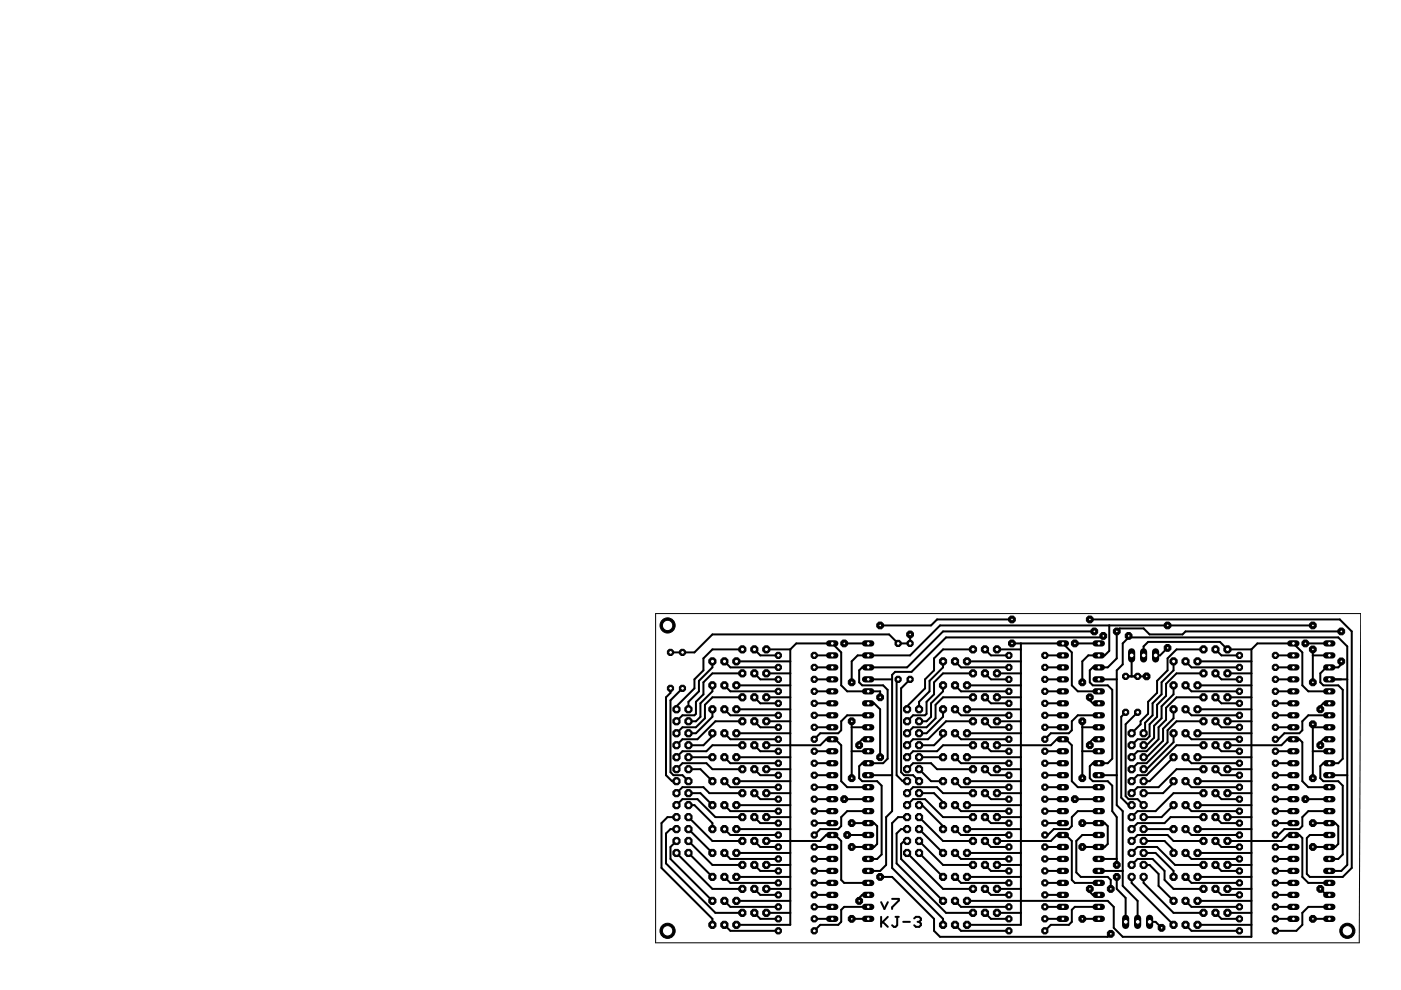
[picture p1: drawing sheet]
<svg xmlns="http://www.w3.org/2000/svg" width="297mm" height="210mm" viewBox="0 0 297 210" stroke-linecap="round" stroke-linejoin="round" font-family="sans-serif">
<g fill="none" stroke="#000" stroke-width=".42">
<path d="M157.4 137.7h-6.4l-1.9 1.9v2.5l-1.9 1.9v1.9l-3.8 3.9v.6M159.9 137.7l1.3 1.3h3.8M162.5 137.7h5.1M167.6 137.7v58.4h-11.5M167.6 137.7l1.2-1.3h7.6l2 1.9v7l1.2 1.3h7v1.2M172.6 139h3.8M179 136.4h5.1M193 134.5v1.9h-2.6l-1.9-1.9h-37.5l-3.8 3.8h-5M206.3 137.7h-6.4l-1.9 1.9v2.5l-1.9 1.9v1.9l-3.8 3.9v.6M208.8 137.7l1.3 1.3h3.8M211.4 137.7h5.1M214.5 136.4h10.8l1.9 1.9v7l1.3 1.3h4.5"/>
<path d="M214.5 131.3h-15.8l-1.3 1.3h-10.8M216.5 136.4v59.7h-11.5M221.5 139h3.8M227.9 136.4h5.1M231.1 131.3h53l2.5 2.6v50.1l-1.9 1.9h-7l-.6-.6v-7.6l.6-.7h4.1M232 133.9h-32.1l-7.6 7.6h-9.5l-.6 .6v2.6l.6 .6h4.4l1 1v14.6l-1 .9h-4.4l-.6 .7v2.5l.6 .6h3.2l.9 1v14.6l-.9 .9h-1.9M233.9 134.8l-.3 .3h-33l-7.3 7.4h-3.5l-.7 .6v28.9l-1.2 1.2v10.2l-1.3 1.3h-2.5M235.2 132.6v5.4l-1 1h-3.5l-1.2 1.2v4.5M239.3 135.1h44.4l1.9 2v46.3l-1.2 1.3h-2.6M239.3 135.1l-1.3 1.3v4.5l-1.2 1.2v28.6l1.2 1.3v15.8l3.2 3.2v4.5M239.3 134.8v.3M239.9 139v4.4"/>
<path d="M247.5 137.4l-1.5 1.6h-1M255.2 137.7h-5.8l-1.9 1.9v2.5l-2.2 2.3v2.5l-1.9 1.9v2.5l-1.6 1.6v.7l-1.9 1.9M257.7 137.7l1.3 1.3h3.8M265.3 137.7v60.9h-27.3l-1.9-1.9v-4.4l-1.2-1.3h-29.9M265.3 137.7h-5.1l-1.5-1.6h-15.3l-.9 1v1.9M265.3 137.7l1.3-1.3h7.6l1.9 1.9v7l1.3 1.3h4.4M270.4 139h3.8M276.8 136.4h5M278.3 132.6h-79l-6.3 6.4h-11.2l-1.2 1.2v4.5M278.3 139h3.5M278.3 137.7v7M284.4 133.9h-33l-.7 .6h-7l-1.2-1.3h-5.1l-.6 .7v5.7l-1.9 1.9h-3.2l-.6 .6v2.6l.6 .6h3.2l.9 1v14.6l-.9 .9h-3.2l-.6 .7v2.5l.6 .6h3.2l.9 1v5.4l1 1.2v10.2"/>
<path d="M142.2 145.9v1l-1 .9v16.6l1.3 1.2h.9M144.7 145.9l-2.5 2.6v15.2l.6 .7h1.9l1.3 1.2M151 155.5v.6l-1.9 1.9h-3.1M151 145.3v1.3l-2.5 2.5v2.9l-.9 .9h-1.6M151 150.4v1.6l-3.4 3.5h-1.6M151 140.2v1.3l-2.8 2.9v2.2l-2.2 2.2v1.6M153.6 155.5l1.3 1.2h10.1M153.6 145.3l1.3 1.3h10.1M153.6 140.2l1.3 1.3h10.1M153.6 150.4l1.3 1.3h10.1M156.1 140.2h11.5M156.1 145.3h11.5"/>
<path d="M156.1 150.4h11.5M156.1 155.5h11.5M157.4 152.9h-5.7l-3.8 3.8h-3.2l-1.3 1.3M157.4 158h-6.4l-1.2 1.3h-5.1l-1.3 1.2M157.4 142.8h-6.4l-1.9 1.9v2.5l-1.5 1.6v2.5l-.4 .4h-2.5l-1.3 1.2M157.4 147.8h-6.4l-1.5 1.6v2.9l-1.9 1.9h-2.9l-1.3 1.3M159.9 152.9l1.3 1.3h3.8M159.9 158l1.3 1.3h3.8M159.9 142.8l1.3 1.2h3.8M159.9 147.8l1.3 1.3h3.8M162.5 158h11.4l1.3-1.3h1.9l1.3 1.3v7.6l1.2 1.3h4.5M162.5 142.8h5.1"/>
<path d="M162.5 147.8h5.1M162.5 152.9h5.1M172.6 146.6h3.8M172.6 154.2h3.8M172.6 159.3h3.8M172.6 141.5h3.8M172.6 144h3.8M172.6 149.1h3.8M172.6 151.7h3.8M180.6 154.2h3.5M180.6 159.3h3.5M180.6 152.9v12.1"/>
<path d="M184.1 156.7h-1.3l-.6 .7v.6M184.1 151.7h-4.5l-1.2 1.2v1.9l-.7 .7h-3.8l-1.3 1.2M184.1 149.1h1.2l1.3 1.3v10.1M184.1 144h5M190.4 144l-.3 .4v20l1.3 1.2h.9M193 144l-1.9 1.9v17.8l.6 .7h1.9l1.3 1.2M199.9 155.5v.6l-1.9 1.9h-3.1M199.9 145.3v1.3l-2.5 2.5v2.9l-1 .9h-1.5M199.9 150.4v1.6l-3.5 3.5h-1.5M199.9 140.2v1.3l-2.8 2.9v2.2l-2.2 2.2v1.6M202.5 155.5l1.3 1.2h10.1M202.5 145.3l1.3 1.3h10.1"/>
<path d="M202.5 140.2l1.3 1.3h10.1M202.5 150.4l1.3 1.3h10.1M205 140.2h11.5M205 145.3h11.5M205 150.4h11.5M205 155.5h11.5M206.3 152.9h-5.7l-3.8 3.8h-3.2l-1.3 1.3M206.3 158h-6.4l-1.2 1.3h-5.1l-1.3 1.2M206.3 142.8h-6.4l-1.9 1.9v2.5l-1.6 1.6v2.5l-.3 .4h-2.5l-1.3 1.2M206.3 147.8h-6.4l-1.5 1.6v2.9l-2 1.9h-2.8l-1.3 1.3M208.8 152.9l1.3 1.3h3.8M208.8 158l1.3 1.3h3.8"/>
<path d="M208.8 142.8l1.3 1.2h3.8M208.8 147.8l1.3 1.3h3.8M211.4 158h11.4l1.3-1.3h1.9l1.2 1.3v7.6l1.3 1.3h4.5M211.4 142.8h5.1M211.4 147.8h5.1M211.4 152.9h5.1M221.5 146.6h3.8M221.5 154.2h3.8M221.5 159.3h3.8M221.5 141.5h3.8M221.5 144h3.8M221.5 149.1h3.8"/>
<path d="M221.5 151.7h3.8M229.5 154.2h3.5M229.5 159.3h3.5M229.5 152.9v12.1M231.1 147.8v.7l.6 .6h1.3M233 156.7h-1.3l-.6 .7v.6M233 151.7h-4.5l-1.3 1.2v1.9l-.6 .7h-3.8l-1.3 1.2M233 144h3.8M238.7 151l-1 1v17.1l1.6 1.6h.6M238.7 143.4h4.4M241.2 151l-2.5 2.6v15.2l.6 .6h1.9l1.3 1.3M248.8 145.3v1.9l-2.5 2.6v2.5l-1.6 1.6v2.5l-1.6 1.6h-.6"/>
<path d="M248.8 150.4v1.9l-2.2 2.2v2.6l-3.5 3.4h-.6M248.8 155.5v1.9l-5.7 5.7h-.6M248.8 140.2v1.9l-2.5 2.6v2.5l-1.9 1.9v2.6l-1.6 1.5v2l-.3 .3M251.4 155.5l1.2 1.2h10.2M251.4 145.3l1.2 1.3h10.2M251.4 140.2l1.2 1.3h10.2M251.4 150.4l1.2 1.3h10.2M253.9 140.2h11.4M253.9 145.3h11.4M253.9 150.4h11.4M253.9 155.5h11.4M255.2 142.8h-5.8l-2.2 2.2v2.5l-1.9 1.9v2.6l-1.6 1.6v2.5l-.6 .6h-1.9l-1.3 1.3"/>
<path d="M255.2 158h-5.8l-6.3 6.4h-1.9l-1.3 1.2M255.2 147.8h-5.8l-2.2 2.3v2.5l-1.6 1.6v2.5l-2.5 2.6h-1.9l-1.3 1.2M255.2 152.9h-5.8l-1.9 1.9v2.6l-4.4 4.4h-1.9l-1.3 1.3M257.7 152.9l1.3 1.3h3.8M257.7 158l1.3 1.3h3.8M257.7 142.8l1.3 1.2h3.8M257.7 147.8l1.3 1.3h3.8M260.2 158h11.5l1.2-1.3h2.6l.6 .7v8.2l1.3 1.3h4.4M260.2 142.8h5.1M260.2 147.8h5.1M260.2 152.9h5.1M270.4 146.6h3.8"/>
<path d="M270.4 154.2h3.8M270.4 159.3h3.8M270.4 141.5h3.8M270.4 144h3.8M270.4 149.1h3.8M270.4 151.7h3.8M278.3 153.6v11.4M278.3 154.2h3.5M278.3 159.3h3.5M281.8 151.7h-4.4l-1.3 1.2v1.9l-.6 .7h-3.2l-1.3 1.2h-.6M281.8 156.7h-1.2l-.7 .7v.6M281.8 149.1h-1.2l-.7 .7v.6"/>
<path d="M281.8 144h3.8M284.4 140.2v.7l-.7 .6h-2.5l-1.3 1.3v1.9l.7 .6h3.1l1 1v14.6l-1 .9h-3.1l-.7 .7v2.5l.7 .6h3.1l1 1v14.6l-1 .9h-1.9M143.4 163.1l1.3-1.3h5.1l1.2 1.3h6.4M143.4 168.2l1.3-1.3h4.4l1.3 1.3h7M143.4 175.8h-1.2l-1 .9v6.4l10.5 10.4h5.7M143.4 173.2h-1.9l-1.2 1.3v9.5l10.7 10.8v1.3M143.4 170.7l1.3-1.3h3.2l3.8 3.8h5.7M143.4 178.3l-1.2 1.3v2.5l8.8 8.9M146 160.5h5M146 163.1h2.5l2.5 2.5M146 170.7h1.2l3.8 3.8v1.3M146 168.2h2.5l2.5 2.5"/>
<path d="M146 173.2l5 5.1h6.4M146 178.3l5 5.1h6.4M146 175.8l5 5M153.6 165.6l1.3 1.3h10.1M153.6 175.8l1.3 1.2h10.1M153.6 160.5l1.3 1.3h10.1M153.6 170.7l1.3 1.3h10.1M156.1 160.5h11.5M156.1 165.6h11.5M156.1 170.7h11.5M156.1 175.8h11.5M159.9 168.2l1.3 1.2h3.8"/>
<path d="M159.9 173.2l1.3 1.3h3.8M159.9 178.3l1.3 1.3h3.8M159.9 163.1l1.3 1.3h3.8M162.5 163.1h5.1M162.5 168.2h5.1M162.5 178.3h11.4l1.3-1.3h1.9l1.3 1.3v8.3l.6 .6h5.1M162.5 173.2h5.1M172.6 166.9h3.8M172.6 174.5h3.8M172.6 179.6h3.8M172.6 161.8h3.8M172.6 164.4h3.8"/>
<path d="M172.6 169.4h3.8M172.6 172h3.8M179 169.4h5.1M179.6 177h4.5M180.6 174.5h4.7l.7 .7v3.7l-.7 .7h-4.7M184.1 172h-4.5l-1.2 1.2v2l-.7 .6h-3.8l-1.3 1.2M184.1 164.4h5M192.3 173.2h-1.9l-1.3 1.3v9.5l10.8 10.8v1.3M192.3 163.1l1.3-1.3h3.8l1.3 1.3h7.6M192.3 168.2l1.3-1.3h5.1l1.2 1.3h6.4M192.3 175.8h-1.2l-1 .9v6.4l10.5 10.4h5.7M192.3 178.3h-.6l-.6 .6v3.2l8.8 8.9"/>
<path d="M192.3 170.7l1.3-1.3h2.5l3.8 3.8h6.4M194.9 160.5h5M194.9 163.1l2.5 2.5h2.5M194.9 170.7h.6l4.4 4.5v.6M194.9 168.2h3.1l1.9 1.9v.6M194.9 173.2l5 5.1h6.4M194.9 178.3l5 5.1h6.4M194.9 175.8l5 5M202.5 165.6l1.3 1.3h10.1M202.5 175.8l1.3 1.2h10.1M202.5 160.5l1.3 1.3h10.1M202.5 170.7l1.3 1.3h10.1"/>
<path d="M205 160.5h11.5M205 165.6h11.5M205 170.7h11.5M205 175.8h11.5M208.8 168.2l1.3 1.2h3.8M208.8 173.2l1.3 1.3h3.8M208.8 178.3l1.3 1.3h3.8M208.8 163.1l1.3 1.3h3.8M211.4 163.1h5.1M211.4 168.2h5.1M211.4 178.3h11.4l1.3-1.3h1.9l1.2 1.3v8.3l.7 .6h5.1M211.4 173.2h5.1"/>
<path d="M221.5 166.9h3.8M221.5 174.5h3.8M221.5 179.6h3.8M221.5 161.8h3.8M221.5 164.4h3.8M221.5 169.4h3.8M221.5 172h3.8M227.9 169.4h5.1M229.5 174.5h4.7l.7 .7v3.7l-.7 .7h-4.7M233 172h-4.5l-1.3 1.2v2l-.6 .6h-3.2l-1.2 1.2h-.7M233 177h-3.5l-1.3 1.3v6.7l1 .9h5.7l.6 .7v1.9M233 164.4h3.8"/>
<path d="M239.9 178.3l1.3-1.3h6.3l1.3 1.3h6.4M242.5 175.8h6.3M242.5 178.3h4.4l1.9 1.9v.6M248.8 160.5l-5.1 5.1h-1.2M248.8 165.6v.3l-2.2 2.3h-4.1M248.8 170.7l-2.5 2.5h-3.8M251.4 165.6l1.2 1.3h10.2M251.4 175.8l1.2 1.2h10.2M251.4 160.5l1.2 1.3h10.2M251.4 170.7l1.2 1.3h10.2M253.9 160.5h11.4M253.9 165.6h11.4"/>
<path d="M253.9 170.7h11.4M253.9 175.8h11.4M255.2 163.1h-5.8l-3.8 3.8h-4.4l-1.3 1.3M255.2 168.2h-6.4l-3.8 3.8h-3.8l-1.3 1.2M255.2 173.2h-7l-1.3 1.3h-5.7l-1.3 1.3M257.7 173.2l1.3 1.3h3.8M257.7 178.3l1.3 1.3h3.8M257.7 163.1l1.3 1.3h3.8M257.7 168.2l1.3 1.2h3.8M260.2 163.1h5.1M260.2 168.2h5.1M260.2 178.3h11.5l1.2-1.3h2.6l.6 .7v8.2l1.3 1.3h4.4"/>
<path d="M260.2 173.2h5.1M270.4 166.9h3.8M270.4 174.5h3.8M270.4 179.6h3.8M270.4 161.8h3.8M270.4 164.4h3.8M270.4 169.4h3.8M270.4 172h3.8M276.8 169.4h5M278.3 174.5h4.8l.6 .7v3.7l-.6 .7h-4.8M281.8 172h-4.4l-1.3 1.2v2l-.6 .6h-3.2l-1.3 1.2h-.6M281.8 164.4h3.8"/>
<path d="M143.4 180.8l7.6 7.7h6.4M146 180.8l5 5.1M153.6 185.9l1.3 1.3h10.1M153.6 180.8l1.3 1.3h10.1M153.6 191l1.3 1.3h10.1M153.6 196.1l1.3 1.3h10.1M156.1 180.8h11.5M156.1 185.9h11.5M156.1 191h11.5M159.9 193.5l1.3 1.3h3.8M159.9 183.4l1.3 1.3h3.8M159.9 188.5l1.3 1.2h3.8"/>
<path d="M162.5 183.4h5.1M162.5 188.5h5.1M162.5 193.5h5.1M172.6 187.2h3.8M172.6 194.8h3.8M172.6 182.1h3.8M172.6 184.7h3.8M172.6 189.7h3.8M172.6 192.3h3.8M180.6 194.8h3.5M184.1 192.3h-5.1l-.6 .6v2.6l-.7 .6h-3.8l-1.3 1.3M184.1 189.7h-1.3l-.6 .7v.6"/>
<path d="M186.6 185.9h2.5l8.9 8.9v2.6l1.3 1.2h35.6l.6-.6M186.8 194.4v2.1M186.8 191.3l.7 1.4 .7-1.4M187.2 195.5l1 1M188.2 194.4l-1.4 1.4M189.1 190.6h1.5v.3l-1.5 1.5v.3M189.9 194.4h.7M190.2 194.4v1.8l-.3 .3h-.4l-.4-.3M191.5 195.5h1.4M192.3 180.8l7.6 7.7h6.4M193.8 194.7l.4-.3h.7l.3 .3v.4l-.3 .4M194.5 195.5h.4"/>
<path d="M194.9 180.8l5 5.1M194.9 195.5l.3 .3v.4l-.3 .3h-.7l-.4-.3M202.5 185.9l1.3 1.3h10.1M202.5 180.8l1.3 1.3h10.1M202.5 191l1.3 1.3h10.1M202.5 196.1l1.3 1.3h10.1M205 180.8h11.5M205 185.9h11.5M208.8 193.5l1.3 1.3h3.8M208.8 183.4l1.3 1.3h3.8M208.8 188.5l1.3 1.2h3.8M211.4 183.4h5.1"/>
<path d="M211.4 188.5h5.1M211.4 193.5h5.1M221.5 187.2h3.8M221.5 194.8h3.8M221.5 182.1h3.8M221.5 184.7h3.8M221.5 189.7h3.8M221.5 192.3h3.8M229.5 194.8h3.5M231.1 188.5v.6l.6 .6h1.3M233 192.3h-5.1l-.7 .6v2.6l-.6 .6h-3.8l-1.3 1.3M233 182.1h3.8"/>
<path d="M233 184.7h5M236.8 185.9v2.6l1.9 1.9v5.1M239.9 180.8l1.3-1.2h4.1l3.8 3.8h6.1M239.9 183.4l1.3-1.3h3.2l2.5 2.6v1.9l1.9 1.9h6.4M239.9 185.9v1.3l8.9 8.9M242.5 180.8h2.5l3.8 3.9v1.2M242.5 183.4h1.2l1.9 1.9v2.5l3.2 3.2M242.5 185.9v1.3l6.3 6.3h6.4M243.7 195.5h1.3l1.3 1.2M251.4 185.9l1.2 1.3h10.2M251.4 180.8l1.2 1.3h10.2M251.4 191l1.2 1.3h10.2"/>
<path d="M251.4 196.1l1.2 1.3h10.2M253.9 196.1h11.4M253.9 180.8h11.4M253.9 185.9h11.4M253.9 191h11.4M257.7 193.5l1.3 1.3h3.8M257.7 183.4l1.3 1.3h3.8M257.7 188.5l1.3 1.2h3.8M260.2 183.4h5.1M260.2 188.5h5.1M260.2 193.5h5.1M270.4 187.2h3.8"/>
<path d="M270.4 194.8h3.8M270.4 182.1h3.8M270.4 184.7h3.8M270.4 189.7h3.8M270.4 192.3h3.8M278.3 194.8h3.5M279.9 188.5l1.3 1.2h.6M281.8 192.3h-4.4l-1.3 1.2v2.6l-1.3 1.3h-4.4"/>
</g>
<circle cx="248.8" cy="165.6" r=".83" fill="#000" stroke="#000" stroke-width=".21"/>
<circle cx="248.8" cy="165.6" r=".44" fill="#fff" stroke="#000" stroke-width=".21"/>
<circle cx="253.9" cy="165.6" r=".83" fill="#000" stroke="#000" stroke-width=".21"/>
<circle cx="253.9" cy="165.6" r=".44" fill="#fff" stroke="#000" stroke-width=".21"/>
<circle cx="251.4" cy="165.6" r=".83" fill="#000" stroke="#000" stroke-width=".21"/>
<circle cx="251.4" cy="165.6" r=".44" fill="#fff" stroke="#000" stroke-width=".21"/>
<circle cx="255.2" cy="163.1" r=".83" fill="#000" stroke="#000" stroke-width=".21"/>
<circle cx="255.2" cy="163.1" r=".44" fill="#fff" stroke="#000" stroke-width=".21"/>
<circle cx="260.2" cy="163.1" r=".83" fill="#000" stroke="#000" stroke-width=".21"/>
<circle cx="260.3" cy="163.1" r=".44" fill="#fff" stroke="#000" stroke-width=".21"/>
<circle cx="257.7" cy="163.1" r=".83" fill="#000" stroke="#000" stroke-width=".21"/>
<circle cx="257.7" cy="163.1" r=".44" fill="#fff" stroke="#000" stroke-width=".21"/>
<circle cx="248.8" cy="160.5" r=".83" fill="#000" stroke="#000" stroke-width=".21"/>
<circle cx="248.8" cy="160.5" r=".44" fill="#fff" stroke="#000" stroke-width=".21"/>
<circle cx="253.9" cy="160.5" r=".83" fill="#000" stroke="#000" stroke-width=".21"/>
<circle cx="253.9" cy="160.5" r=".44" fill="#fff" stroke="#000" stroke-width=".21"/>
<circle cx="251.4" cy="160.5" r=".83" fill="#000" stroke="#000" stroke-width=".21"/>
<circle cx="251.4" cy="160.5" r=".44" fill="#fff" stroke="#000" stroke-width=".21"/>
<circle cx="255.2" cy="158" r=".83" fill="#000" stroke="#000" stroke-width=".21"/>
<circle cx="255.2" cy="158" r=".44" fill="#fff" stroke="#000" stroke-width=".21"/>
<circle cx="260.2" cy="158" r=".83" fill="#000" stroke="#000" stroke-width=".21"/>
<circle cx="260.3" cy="158" r=".44" fill="#fff" stroke="#000" stroke-width=".21"/>
<circle cx="257.7" cy="158" r=".83" fill="#000" stroke="#000" stroke-width=".21"/>
<circle cx="257.7" cy="158" r=".44" fill="#fff" stroke="#000" stroke-width=".21"/>
<circle cx="248.8" cy="155.5" r=".83" fill="#000" stroke="#000" stroke-width=".21"/>
<circle cx="248.8" cy="155.5" r=".44" fill="#fff" stroke="#000" stroke-width=".21"/>
<circle cx="253.9" cy="155.5" r=".83" fill="#000" stroke="#000" stroke-width=".21"/>
<circle cx="253.9" cy="155.5" r=".44" fill="#fff" stroke="#000" stroke-width=".21"/>
<circle cx="251.4" cy="155.5" r=".83" fill="#000" stroke="#000" stroke-width=".21"/>
<circle cx="251.4" cy="155.5" r=".44" fill="#fff" stroke="#000" stroke-width=".21"/>
<circle cx="255.2" cy="152.9" r=".83" fill="#000" stroke="#000" stroke-width=".21"/>
<circle cx="255.2" cy="152.9" r=".44" fill="#fff" stroke="#000" stroke-width=".21"/>
<circle cx="260.2" cy="152.9" r=".83" fill="#000" stroke="#000" stroke-width=".21"/>
<circle cx="260.3" cy="152.9" r=".44" fill="#fff" stroke="#000" stroke-width=".21"/>
<circle cx="257.7" cy="152.9" r=".83" fill="#000" stroke="#000" stroke-width=".21"/>
<circle cx="257.7" cy="152.9" r=".44" fill="#fff" stroke="#000" stroke-width=".21"/>
<circle cx="248.8" cy="150.4" r=".83" fill="#000" stroke="#000" stroke-width=".21"/>
<circle cx="248.8" cy="150.4" r=".44" fill="#fff" stroke="#000" stroke-width=".21"/>
<circle cx="253.9" cy="150.4" r=".83" fill="#000" stroke="#000" stroke-width=".21"/>
<circle cx="253.9" cy="150.4" r=".44" fill="#fff" stroke="#000" stroke-width=".21"/>
<circle cx="251.4" cy="150.4" r=".83" fill="#000" stroke="#000" stroke-width=".21"/>
<circle cx="251.4" cy="150.4" r=".44" fill="#fff" stroke="#000" stroke-width=".21"/>
<circle cx="255.2" cy="147.8" r=".83" fill="#000" stroke="#000" stroke-width=".21"/>
<circle cx="255.2" cy="147.8" r=".44" fill="#fff" stroke="#000" stroke-width=".21"/>
<circle cx="260.2" cy="147.8" r=".83" fill="#000" stroke="#000" stroke-width=".21"/>
<circle cx="260.3" cy="147.8" r=".44" fill="#fff" stroke="#000" stroke-width=".21"/>
<circle cx="257.7" cy="147.8" r=".83" fill="#000" stroke="#000" stroke-width=".21"/>
<circle cx="257.7" cy="147.8" r=".44" fill="#fff" stroke="#000" stroke-width=".21"/>
<circle cx="248.8" cy="145.3" r=".83" fill="#000" stroke="#000" stroke-width=".21"/>
<circle cx="248.8" cy="145.3" r=".44" fill="#fff" stroke="#000" stroke-width=".21"/>
<circle cx="253.9" cy="145.3" r=".83" fill="#000" stroke="#000" stroke-width=".21"/>
<circle cx="253.9" cy="145.3" r=".44" fill="#fff" stroke="#000" stroke-width=".21"/>
<circle cx="251.4" cy="145.3" r=".83" fill="#000" stroke="#000" stroke-width=".21"/>
<circle cx="251.4" cy="145.3" r=".44" fill="#fff" stroke="#000" stroke-width=".21"/>
<circle cx="255.2" cy="142.8" r=".83" fill="#000" stroke="#000" stroke-width=".21"/>
<circle cx="255.2" cy="142.8" r=".44" fill="#fff" stroke="#000" stroke-width=".21"/>
<circle cx="260.2" cy="142.8" r=".83" fill="#000" stroke="#000" stroke-width=".21"/>
<circle cx="260.3" cy="142.8" r=".44" fill="#fff" stroke="#000" stroke-width=".21"/>
<circle cx="257.7" cy="142.8" r=".83" fill="#000" stroke="#000" stroke-width=".21"/>
<circle cx="257.7" cy="142.8" r=".44" fill="#fff" stroke="#000" stroke-width=".21"/>
<circle cx="248.8" cy="140.2" r=".83" fill="#000" stroke="#000" stroke-width=".21"/>
<circle cx="248.8" cy="140.2" r=".44" fill="#fff" stroke="#000" stroke-width=".21"/>
<circle cx="253.9" cy="140.2" r=".83" fill="#000" stroke="#000" stroke-width=".21"/>
<circle cx="253.9" cy="140.2" r=".44" fill="#fff" stroke="#000" stroke-width=".21"/>
<circle cx="251.4" cy="140.2" r=".83" fill="#000" stroke="#000" stroke-width=".21"/>
<circle cx="251.4" cy="140.2" r=".44" fill="#fff" stroke="#000" stroke-width=".21"/>
<circle cx="255.2" cy="137.7" r=".83" fill="#000" stroke="#000" stroke-width=".21"/>
<circle cx="255.2" cy="137.7" r=".44" fill="#fff" stroke="#000" stroke-width=".21"/>
<circle cx="260.2" cy="137.7" r=".83" fill="#000" stroke="#000" stroke-width=".21"/>
<circle cx="260.3" cy="137.7" r=".44" fill="#fff" stroke="#000" stroke-width=".21"/>
<circle cx="257.7" cy="137.7" r=".83" fill="#000" stroke="#000" stroke-width=".21"/>
<circle cx="257.7" cy="137.7" r=".44" fill="#fff" stroke="#000" stroke-width=".21"/>
<circle cx="270.4" cy="166.9" r=".71" fill="#000" stroke="#000" stroke-width=".21"/>
<circle cx="270.4" cy="166.9" r=".4" fill="#fff" stroke="#000" stroke-width=".21"/>
<circle cx="262.8" cy="166.9" r=".71" fill="#000" stroke="#000" stroke-width=".21"/>
<circle cx="262.8" cy="166.9" r=".4" fill="#fff" stroke="#000" stroke-width=".21"/>
<circle cx="270.4" cy="164.4" r=".71" fill="#000" stroke="#000" stroke-width=".21"/>
<circle cx="270.4" cy="164.4" r=".4" fill="#fff" stroke="#000" stroke-width=".21"/>
<circle cx="262.8" cy="164.4" r=".71" fill="#000" stroke="#000" stroke-width=".21"/>
<circle cx="262.8" cy="164.4" r=".4" fill="#fff" stroke="#000" stroke-width=".21"/>
<circle cx="270.4" cy="161.8" r=".71" fill="#000" stroke="#000" stroke-width=".21"/>
<circle cx="270.4" cy="161.8" r=".4" fill="#fff" stroke="#000" stroke-width=".21"/>
<circle cx="262.8" cy="161.8" r=".71" fill="#000" stroke="#000" stroke-width=".21"/>
<circle cx="262.8" cy="161.8" r=".4" fill="#fff" stroke="#000" stroke-width=".21"/>
<circle cx="270.4" cy="159.3" r=".71" fill="#000" stroke="#000" stroke-width=".21"/>
<circle cx="270.4" cy="159.3" r=".4" fill="#fff" stroke="#000" stroke-width=".21"/>
<circle cx="262.8" cy="159.3" r=".71" fill="#000" stroke="#000" stroke-width=".21"/>
<circle cx="262.8" cy="159.3" r=".4" fill="#fff" stroke="#000" stroke-width=".21"/>
<circle cx="270.4" cy="156.7" r=".71" fill="#000" stroke="#000" stroke-width=".21"/>
<circle cx="270.4" cy="156.7" r=".4" fill="#fff" stroke="#000" stroke-width=".21"/>
<circle cx="262.8" cy="156.7" r=".71" fill="#000" stroke="#000" stroke-width=".21"/>
<circle cx="262.8" cy="156.7" r=".4" fill="#fff" stroke="#000" stroke-width=".21"/>
<circle cx="270.4" cy="154.2" r=".71" fill="#000" stroke="#000" stroke-width=".21"/>
<circle cx="270.4" cy="154.2" r=".4" fill="#fff" stroke="#000" stroke-width=".21"/>
<circle cx="262.8" cy="154.2" r=".71" fill="#000" stroke="#000" stroke-width=".21"/>
<circle cx="262.8" cy="154.2" r=".4" fill="#fff" stroke="#000" stroke-width=".21"/>
<circle cx="270.4" cy="151.7" r=".71" fill="#000" stroke="#000" stroke-width=".21"/>
<circle cx="270.4" cy="151.7" r=".4" fill="#fff" stroke="#000" stroke-width=".21"/>
<circle cx="262.8" cy="151.7" r=".71" fill="#000" stroke="#000" stroke-width=".21"/>
<circle cx="262.8" cy="151.7" r=".4" fill="#fff" stroke="#000" stroke-width=".21"/>
<circle cx="270.4" cy="149.1" r=".71" fill="#000" stroke="#000" stroke-width=".21"/>
<circle cx="270.4" cy="149.1" r=".4" fill="#fff" stroke="#000" stroke-width=".21"/>
<circle cx="262.8" cy="149.1" r=".71" fill="#000" stroke="#000" stroke-width=".21"/>
<circle cx="262.8" cy="149.1" r=".4" fill="#fff" stroke="#000" stroke-width=".21"/>
<circle cx="270.4" cy="146.6" r=".71" fill="#000" stroke="#000" stroke-width=".21"/>
<circle cx="270.4" cy="146.6" r=".4" fill="#fff" stroke="#000" stroke-width=".21"/>
<circle cx="262.8" cy="146.6" r=".71" fill="#000" stroke="#000" stroke-width=".21"/>
<circle cx="262.8" cy="146.6" r=".4" fill="#fff" stroke="#000" stroke-width=".21"/>
<circle cx="270.4" cy="144" r=".71" fill="#000" stroke="#000" stroke-width=".21"/>
<circle cx="270.4" cy="144" r=".4" fill="#fff" stroke="#000" stroke-width=".21"/>
<circle cx="262.8" cy="144" r=".71" fill="#000" stroke="#000" stroke-width=".21"/>
<circle cx="262.8" cy="144" r=".4" fill="#fff" stroke="#000" stroke-width=".21"/>
<circle cx="270.4" cy="141.5" r=".71" fill="#000" stroke="#000" stroke-width=".21"/>
<circle cx="270.4" cy="141.5" r=".4" fill="#fff" stroke="#000" stroke-width=".21"/>
<circle cx="262.8" cy="141.5" r=".71" fill="#000" stroke="#000" stroke-width=".21"/>
<circle cx="262.8" cy="141.5" r=".4" fill="#fff" stroke="#000" stroke-width=".21"/>
<circle cx="270.4" cy="139" r=".71" fill="#000" stroke="#000" stroke-width=".21"/>
<circle cx="270.4" cy="139" r=".4" fill="#fff" stroke="#000" stroke-width=".21"/>
<circle cx="262.8" cy="139" r=".71" fill="#000" stroke="#000" stroke-width=".21"/>
<circle cx="262.8" cy="139" r=".4" fill="#fff" stroke="#000" stroke-width=".21"/>
<circle cx="241.2" cy="151" r=".71" fill="#000" stroke="#000" stroke-width=".21"/>
<circle cx="241.2" cy="151" r=".4" fill="#fff" stroke="#000" stroke-width=".21"/>
<circle cx="241.2" cy="143.4" r=".71" fill="#000" stroke="#000" stroke-width=".21"/>
<circle cx="241.2" cy="143.4" r=".4" fill="#fff" stroke="#000" stroke-width=".21"/>
<circle cx="248.8" cy="196.1" r=".83" fill="#000" stroke="#000" stroke-width=".21"/>
<circle cx="248.8" cy="196.1" r=".44" fill="#fff" stroke="#000" stroke-width=".21"/>
<circle cx="253.9" cy="196.1" r=".83" fill="#000" stroke="#000" stroke-width=".21"/>
<circle cx="253.9" cy="196.1" r=".44" fill="#fff" stroke="#000" stroke-width=".21"/>
<circle cx="251.4" cy="196.1" r=".83" fill="#000" stroke="#000" stroke-width=".21"/>
<circle cx="251.4" cy="196.1" r=".44" fill="#fff" stroke="#000" stroke-width=".21"/>
<circle cx="255.2" cy="193.5" r=".83" fill="#000" stroke="#000" stroke-width=".21"/>
<circle cx="255.2" cy="193.5" r=".44" fill="#fff" stroke="#000" stroke-width=".21"/>
<circle cx="260.2" cy="193.5" r=".83" fill="#000" stroke="#000" stroke-width=".21"/>
<circle cx="260.3" cy="193.5" r=".44" fill="#fff" stroke="#000" stroke-width=".21"/>
<circle cx="257.7" cy="193.5" r=".83" fill="#000" stroke="#000" stroke-width=".21"/>
<circle cx="257.7" cy="193.5" r=".44" fill="#fff" stroke="#000" stroke-width=".21"/>
<circle cx="248.8" cy="191" r=".83" fill="#000" stroke="#000" stroke-width=".21"/>
<circle cx="248.8" cy="191" r=".44" fill="#fff" stroke="#000" stroke-width=".21"/>
<circle cx="253.9" cy="191" r=".83" fill="#000" stroke="#000" stroke-width=".21"/>
<circle cx="253.9" cy="191" r=".44" fill="#fff" stroke="#000" stroke-width=".21"/>
<circle cx="251.4" cy="191" r=".83" fill="#000" stroke="#000" stroke-width=".21"/>
<circle cx="251.4" cy="191" r=".44" fill="#fff" stroke="#000" stroke-width=".21"/>
<circle cx="255.2" cy="188.5" r=".83" fill="#000" stroke="#000" stroke-width=".21"/>
<circle cx="255.2" cy="188.5" r=".44" fill="#fff" stroke="#000" stroke-width=".21"/>
<circle cx="260.2" cy="188.5" r=".83" fill="#000" stroke="#000" stroke-width=".21"/>
<circle cx="260.3" cy="188.5" r=".44" fill="#fff" stroke="#000" stroke-width=".21"/>
<circle cx="257.7" cy="188.5" r=".83" fill="#000" stroke="#000" stroke-width=".21"/>
<circle cx="257.7" cy="188.5" r=".44" fill="#fff" stroke="#000" stroke-width=".21"/>
<circle cx="248.8" cy="185.9" r=".83" fill="#000" stroke="#000" stroke-width=".21"/>
<circle cx="248.8" cy="185.9" r=".44" fill="#fff" stroke="#000" stroke-width=".21"/>
<circle cx="253.9" cy="185.9" r=".83" fill="#000" stroke="#000" stroke-width=".21"/>
<circle cx="253.9" cy="185.9" r=".44" fill="#fff" stroke="#000" stroke-width=".21"/>
<circle cx="251.4" cy="185.9" r=".83" fill="#000" stroke="#000" stroke-width=".21"/>
<circle cx="251.4" cy="185.9" r=".44" fill="#fff" stroke="#000" stroke-width=".21"/>
<circle cx="255.2" cy="183.4" r=".83" fill="#000" stroke="#000" stroke-width=".21"/>
<circle cx="255.2" cy="183.4" r=".44" fill="#fff" stroke="#000" stroke-width=".21"/>
<circle cx="260.2" cy="183.4" r=".83" fill="#000" stroke="#000" stroke-width=".21"/>
<circle cx="260.3" cy="183.4" r=".44" fill="#fff" stroke="#000" stroke-width=".21"/>
<circle cx="257.7" cy="183.4" r=".83" fill="#000" stroke="#000" stroke-width=".21"/>
<circle cx="257.7" cy="183.4" r=".44" fill="#fff" stroke="#000" stroke-width=".21"/>
<circle cx="248.8" cy="180.8" r=".83" fill="#000" stroke="#000" stroke-width=".21"/>
<circle cx="248.8" cy="180.8" r=".44" fill="#fff" stroke="#000" stroke-width=".21"/>
<circle cx="253.9" cy="180.8" r=".83" fill="#000" stroke="#000" stroke-width=".21"/>
<circle cx="253.9" cy="180.8" r=".44" fill="#fff" stroke="#000" stroke-width=".21"/>
<circle cx="251.4" cy="180.8" r=".83" fill="#000" stroke="#000" stroke-width=".21"/>
<circle cx="251.4" cy="180.8" r=".44" fill="#fff" stroke="#000" stroke-width=".21"/>
<circle cx="255.2" cy="178.3" r=".83" fill="#000" stroke="#000" stroke-width=".21"/>
<circle cx="255.2" cy="178.3" r=".44" fill="#fff" stroke="#000" stroke-width=".21"/>
<circle cx="260.2" cy="178.3" r=".83" fill="#000" stroke="#000" stroke-width=".21"/>
<circle cx="260.3" cy="178.3" r=".44" fill="#fff" stroke="#000" stroke-width=".21"/>
<circle cx="257.7" cy="178.3" r=".83" fill="#000" stroke="#000" stroke-width=".21"/>
<circle cx="257.7" cy="178.3" r=".44" fill="#fff" stroke="#000" stroke-width=".21"/>
<circle cx="248.8" cy="175.8" r=".83" fill="#000" stroke="#000" stroke-width=".21"/>
<circle cx="248.8" cy="175.8" r=".44" fill="#fff" stroke="#000" stroke-width=".21"/>
<circle cx="253.9" cy="175.8" r=".83" fill="#000" stroke="#000" stroke-width=".21"/>
<circle cx="253.9" cy="175.8" r=".44" fill="#fff" stroke="#000" stroke-width=".21"/>
<circle cx="251.4" cy="175.8" r=".83" fill="#000" stroke="#000" stroke-width=".21"/>
<circle cx="251.4" cy="175.8" r=".44" fill="#fff" stroke="#000" stroke-width=".21"/>
<circle cx="255.2" cy="173.2" r=".83" fill="#000" stroke="#000" stroke-width=".21"/>
<circle cx="255.2" cy="173.2" r=".44" fill="#fff" stroke="#000" stroke-width=".21"/>
<circle cx="260.2" cy="173.2" r=".83" fill="#000" stroke="#000" stroke-width=".21"/>
<circle cx="260.3" cy="173.2" r=".44" fill="#fff" stroke="#000" stroke-width=".21"/>
<circle cx="257.7" cy="173.2" r=".83" fill="#000" stroke="#000" stroke-width=".21"/>
<circle cx="257.7" cy="173.2" r=".44" fill="#fff" stroke="#000" stroke-width=".21"/>
<circle cx="248.8" cy="170.7" r=".83" fill="#000" stroke="#000" stroke-width=".21"/>
<circle cx="248.8" cy="170.7" r=".44" fill="#fff" stroke="#000" stroke-width=".21"/>
<circle cx="253.9" cy="170.7" r=".83" fill="#000" stroke="#000" stroke-width=".21"/>
<circle cx="253.9" cy="170.7" r=".44" fill="#fff" stroke="#000" stroke-width=".21"/>
<circle cx="251.4" cy="170.7" r=".83" fill="#000" stroke="#000" stroke-width=".21"/>
<circle cx="251.4" cy="170.7" r=".44" fill="#fff" stroke="#000" stroke-width=".21"/>
<circle cx="255.2" cy="168.2" r=".83" fill="#000" stroke="#000" stroke-width=".21"/>
<circle cx="255.2" cy="168.2" r=".44" fill="#fff" stroke="#000" stroke-width=".21"/>
<circle cx="260.2" cy="168.2" r=".83" fill="#000" stroke="#000" stroke-width=".21"/>
<circle cx="260.3" cy="168.2" r=".44" fill="#fff" stroke="#000" stroke-width=".21"/>
<circle cx="257.7" cy="168.2" r=".83" fill="#000" stroke="#000" stroke-width=".21"/>
<circle cx="257.7" cy="168.2" r=".44" fill="#fff" stroke="#000" stroke-width=".21"/>
<circle cx="270.4" cy="197.4" r=".71" fill="#000" stroke="#000" stroke-width=".21"/>
<circle cx="270.4" cy="197.4" r=".4" fill="#fff" stroke="#000" stroke-width=".21"/>
<circle cx="262.8" cy="197.4" r=".71" fill="#000" stroke="#000" stroke-width=".21"/>
<circle cx="262.8" cy="197.4" r=".4" fill="#fff" stroke="#000" stroke-width=".21"/>
<circle cx="270.4" cy="194.8" r=".71" fill="#000" stroke="#000" stroke-width=".21"/>
<circle cx="270.4" cy="194.8" r=".4" fill="#fff" stroke="#000" stroke-width=".21"/>
<circle cx="262.8" cy="194.8" r=".71" fill="#000" stroke="#000" stroke-width=".21"/>
<circle cx="262.8" cy="194.8" r=".4" fill="#fff" stroke="#000" stroke-width=".21"/>
<circle cx="270.4" cy="192.3" r=".71" fill="#000" stroke="#000" stroke-width=".21"/>
<circle cx="270.4" cy="192.3" r=".4" fill="#fff" stroke="#000" stroke-width=".21"/>
<circle cx="262.8" cy="192.3" r=".71" fill="#000" stroke="#000" stroke-width=".21"/>
<circle cx="262.8" cy="192.3" r=".4" fill="#fff" stroke="#000" stroke-width=".21"/>
<circle cx="270.4" cy="189.7" r=".71" fill="#000" stroke="#000" stroke-width=".21"/>
<circle cx="270.4" cy="189.7" r=".4" fill="#fff" stroke="#000" stroke-width=".21"/>
<circle cx="262.8" cy="189.7" r=".71" fill="#000" stroke="#000" stroke-width=".21"/>
<circle cx="262.8" cy="189.7" r=".4" fill="#fff" stroke="#000" stroke-width=".21"/>
<circle cx="270.4" cy="187.2" r=".71" fill="#000" stroke="#000" stroke-width=".21"/>
<circle cx="270.4" cy="187.2" r=".4" fill="#fff" stroke="#000" stroke-width=".21"/>
<circle cx="262.8" cy="187.2" r=".71" fill="#000" stroke="#000" stroke-width=".21"/>
<circle cx="262.8" cy="187.2" r=".4" fill="#fff" stroke="#000" stroke-width=".21"/>
<circle cx="270.4" cy="184.7" r=".71" fill="#000" stroke="#000" stroke-width=".21"/>
<circle cx="270.4" cy="184.7" r=".4" fill="#fff" stroke="#000" stroke-width=".21"/>
<circle cx="262.8" cy="184.7" r=".71" fill="#000" stroke="#000" stroke-width=".21"/>
<circle cx="262.8" cy="184.7" r=".4" fill="#fff" stroke="#000" stroke-width=".21"/>
<circle cx="270.4" cy="182.1" r=".71" fill="#000" stroke="#000" stroke-width=".21"/>
<circle cx="270.4" cy="182.1" r=".4" fill="#fff" stroke="#000" stroke-width=".21"/>
<circle cx="262.8" cy="182.1" r=".71" fill="#000" stroke="#000" stroke-width=".21"/>
<circle cx="262.8" cy="182.1" r=".4" fill="#fff" stroke="#000" stroke-width=".21"/>
<circle cx="270.4" cy="179.6" r=".71" fill="#000" stroke="#000" stroke-width=".21"/>
<circle cx="270.4" cy="179.6" r=".4" fill="#fff" stroke="#000" stroke-width=".21"/>
<circle cx="262.8" cy="179.6" r=".71" fill="#000" stroke="#000" stroke-width=".21"/>
<circle cx="262.8" cy="179.6" r=".4" fill="#fff" stroke="#000" stroke-width=".21"/>
<circle cx="270.4" cy="177" r=".71" fill="#000" stroke="#000" stroke-width=".21"/>
<circle cx="270.4" cy="177" r=".4" fill="#fff" stroke="#000" stroke-width=".21"/>
<circle cx="262.8" cy="177" r=".71" fill="#000" stroke="#000" stroke-width=".21"/>
<circle cx="262.8" cy="177" r=".4" fill="#fff" stroke="#000" stroke-width=".21"/>
<circle cx="270.4" cy="174.5" r=".71" fill="#000" stroke="#000" stroke-width=".21"/>
<circle cx="270.4" cy="174.5" r=".4" fill="#fff" stroke="#000" stroke-width=".21"/>
<circle cx="262.8" cy="174.5" r=".71" fill="#000" stroke="#000" stroke-width=".21"/>
<circle cx="262.8" cy="174.5" r=".4" fill="#fff" stroke="#000" stroke-width=".21"/>
<circle cx="270.4" cy="172" r=".71" fill="#000" stroke="#000" stroke-width=".21"/>
<circle cx="270.4" cy="172" r=".4" fill="#fff" stroke="#000" stroke-width=".21"/>
<circle cx="262.8" cy="172" r=".71" fill="#000" stroke="#000" stroke-width=".21"/>
<circle cx="262.8" cy="172" r=".4" fill="#fff" stroke="#000" stroke-width=".21"/>
<circle cx="270.4" cy="169.4" r=".71" fill="#000" stroke="#000" stroke-width=".21"/>
<circle cx="270.4" cy="169.4" r=".4" fill="#fff" stroke="#000" stroke-width=".21"/>
<circle cx="262.8" cy="169.4" r=".71" fill="#000" stroke="#000" stroke-width=".21"/>
<circle cx="262.8" cy="169.4" r=".4" fill="#fff" stroke="#000" stroke-width=".21"/>
<path d="M273.6 154.2h1.3" fill="none" stroke="#000" stroke-width="1.3"/>
<circle cx="274.2" cy="154.2" r=".4" fill="#fff" stroke="#000" stroke-width=".21"/>
<path d="M273.6 151.7h1.3" fill="none" stroke="#000" stroke-width="1.3"/>
<circle cx="274.2" cy="151.7" r=".4" fill="#fff" stroke="#000" stroke-width=".21"/>
<path d="M273.6 139h1.3" fill="none" stroke="#000" stroke-width="1.3"/>
<circle cx="274.2" cy="139" r=".4" fill="#fff" stroke="#000" stroke-width=".21"/>
<path d="M273.6 136.4h1.3" fill="none" stroke="#000" stroke-width="1.3"/>
<circle cx="274.2" cy="136.4" r=".4" fill="#fff" stroke="#000" stroke-width=".21"/>
<path d="M273.6 149.1h1.3" fill="none" stroke="#000" stroke-width="1.3"/>
<circle cx="274.2" cy="149.1" r=".4" fill="#fff" stroke="#000" stroke-width=".21"/>
<path d="M273.6 146.6h1.3" fill="none" stroke="#000" stroke-width="1.3"/>
<circle cx="274.2" cy="146.6" r=".4" fill="#fff" stroke="#000" stroke-width=".21"/>
<path d="M273.6 141.5h1.3" fill="none" stroke="#000" stroke-width="1.3"/>
<circle cx="274.2" cy="141.5" r=".4" fill="#fff" stroke="#000" stroke-width=".21"/>
<path d="M273.6 144h1.3" fill="none" stroke="#000" stroke-width="1.3"/>
<circle cx="274.2" cy="144" r=".4" fill="#fff" stroke="#000" stroke-width=".21"/>
<path d="M281.2 136.4h1.3" fill="none" stroke="#000" stroke-width="1.3"/>
<circle cx="281.9" cy="136.4" r=".4" fill="#fff" stroke="#000" stroke-width=".21"/>
<path d="M281.2 139h1.3" fill="none" stroke="#000" stroke-width="1.3"/>
<circle cx="281.9" cy="139" r=".4" fill="#fff" stroke="#000" stroke-width=".21"/>
<path d="M281.2 141.5h1.3" fill="none" stroke="#000" stroke-width="1.3"/>
<circle cx="281.9" cy="141.5" r=".4" fill="#fff" stroke="#000" stroke-width=".21"/>
<path d="M281.2 144h1.3" fill="none" stroke="#000" stroke-width="1.3"/>
<circle cx="281.9" cy="144" r=".4" fill="#fff" stroke="#000" stroke-width=".21"/>
<path d="M281.2 146.6h1.3" fill="none" stroke="#000" stroke-width="1.3"/>
<circle cx="281.9" cy="146.6" r=".4" fill="#fff" stroke="#000" stroke-width=".21"/>
<path d="M281.2 149.1h1.3" fill="none" stroke="#000" stroke-width="1.3"/>
<circle cx="281.9" cy="149.1" r=".4" fill="#fff" stroke="#000" stroke-width=".21"/>
<path d="M281.2 151.7h1.3" fill="none" stroke="#000" stroke-width="1.3"/>
<circle cx="281.9" cy="151.7" r=".4" fill="#fff" stroke="#000" stroke-width=".21"/>
<path d="M281.2 154.2h1.3" fill="none" stroke="#000" stroke-width="1.3"/>
<circle cx="281.9" cy="154.2" r=".4" fill="#fff" stroke="#000" stroke-width=".21"/>
<path d="M273.6 174.5h1.3" fill="none" stroke="#000" stroke-width="1.3"/>
<circle cx="274.2" cy="174.5" r=".4" fill="#fff" stroke="#000" stroke-width=".21"/>
<path d="M273.6 172h1.3" fill="none" stroke="#000" stroke-width="1.3"/>
<circle cx="274.2" cy="172" r=".4" fill="#fff" stroke="#000" stroke-width=".21"/>
<path d="M273.6 159.3h1.3" fill="none" stroke="#000" stroke-width="1.3"/>
<circle cx="274.2" cy="159.3" r=".4" fill="#fff" stroke="#000" stroke-width=".21"/>
<path d="M273.6 156.7h1.3" fill="none" stroke="#000" stroke-width="1.3"/>
<circle cx="274.2" cy="156.7" r=".4" fill="#fff" stroke="#000" stroke-width=".21"/>
<path d="M273.6 169.4h1.3" fill="none" stroke="#000" stroke-width="1.3"/>
<circle cx="274.2" cy="169.4" r=".4" fill="#fff" stroke="#000" stroke-width=".21"/>
<path d="M273.6 166.9h1.3" fill="none" stroke="#000" stroke-width="1.3"/>
<circle cx="274.2" cy="166.9" r=".4" fill="#fff" stroke="#000" stroke-width=".21"/>
<path d="M273.6 161.8h1.3" fill="none" stroke="#000" stroke-width="1.3"/>
<circle cx="274.2" cy="161.8" r=".4" fill="#fff" stroke="#000" stroke-width=".21"/>
<path d="M273.6 164.4h1.3" fill="none" stroke="#000" stroke-width="1.3"/>
<circle cx="274.2" cy="164.4" r=".4" fill="#fff" stroke="#000" stroke-width=".21"/>
<path d="M281.2 156.7h1.3" fill="none" stroke="#000" stroke-width="1.3"/>
<circle cx="281.9" cy="156.7" r=".4" fill="#fff" stroke="#000" stroke-width=".21"/>
<path d="M281.2 159.3h1.3" fill="none" stroke="#000" stroke-width="1.3"/>
<circle cx="281.9" cy="159.3" r=".4" fill="#fff" stroke="#000" stroke-width=".21"/>
<path d="M281.2 161.8h1.3" fill="none" stroke="#000" stroke-width="1.3"/>
<circle cx="281.9" cy="161.8" r=".4" fill="#fff" stroke="#000" stroke-width=".21"/>
<path d="M281.2 164.4h1.3" fill="none" stroke="#000" stroke-width="1.3"/>
<circle cx="281.9" cy="164.4" r=".4" fill="#fff" stroke="#000" stroke-width=".21"/>
<path d="M281.2 166.9h1.3" fill="none" stroke="#000" stroke-width="1.3"/>
<circle cx="281.9" cy="166.9" r=".4" fill="#fff" stroke="#000" stroke-width=".21"/>
<path d="M281.2 169.4h1.3" fill="none" stroke="#000" stroke-width="1.3"/>
<circle cx="281.9" cy="169.4" r=".4" fill="#fff" stroke="#000" stroke-width=".21"/>
<path d="M281.2 172h1.3" fill="none" stroke="#000" stroke-width="1.3"/>
<circle cx="281.9" cy="172" r=".4" fill="#fff" stroke="#000" stroke-width=".21"/>
<path d="M281.2 174.5h1.3" fill="none" stroke="#000" stroke-width="1.3"/>
<circle cx="281.9" cy="174.5" r=".4" fill="#fff" stroke="#000" stroke-width=".21"/>
<path d="M273.6 194.8h1.3" fill="none" stroke="#000" stroke-width="1.3"/>
<circle cx="274.2" cy="194.8" r=".4" fill="#fff" stroke="#000" stroke-width=".21"/>
<path d="M273.6 192.3h1.3" fill="none" stroke="#000" stroke-width="1.3"/>
<circle cx="274.2" cy="192.3" r=".4" fill="#fff" stroke="#000" stroke-width=".21"/>
<path d="M273.6 179.6h1.3" fill="none" stroke="#000" stroke-width="1.3"/>
<circle cx="274.2" cy="179.6" r=".4" fill="#fff" stroke="#000" stroke-width=".21"/>
<path d="M273.6 177h1.3" fill="none" stroke="#000" stroke-width="1.3"/>
<circle cx="274.2" cy="177" r=".4" fill="#fff" stroke="#000" stroke-width=".21"/>
<path d="M273.6 189.7h1.3" fill="none" stroke="#000" stroke-width="1.3"/>
<circle cx="274.2" cy="189.7" r=".4" fill="#fff" stroke="#000" stroke-width=".21"/>
<path d="M273.6 187.2h1.3" fill="none" stroke="#000" stroke-width="1.3"/>
<circle cx="274.2" cy="187.2" r=".4" fill="#fff" stroke="#000" stroke-width=".21"/>
<path d="M273.6 182.1h1.3" fill="none" stroke="#000" stroke-width="1.3"/>
<circle cx="274.2" cy="182.1" r=".4" fill="#fff" stroke="#000" stroke-width=".21"/>
<path d="M273.6 184.7h1.3" fill="none" stroke="#000" stroke-width="1.3"/>
<circle cx="274.2" cy="184.7" r=".4" fill="#fff" stroke="#000" stroke-width=".21"/>
<path d="M281.2 177h1.3" fill="none" stroke="#000" stroke-width="1.3"/>
<circle cx="281.9" cy="177" r=".4" fill="#fff" stroke="#000" stroke-width=".21"/>
<path d="M281.2 179.6h1.3" fill="none" stroke="#000" stroke-width="1.3"/>
<circle cx="281.9" cy="179.6" r=".4" fill="#fff" stroke="#000" stroke-width=".21"/>
<path d="M281.2 182.1h1.3" fill="none" stroke="#000" stroke-width="1.3"/>
<circle cx="281.9" cy="182.1" r=".4" fill="#fff" stroke="#000" stroke-width=".21"/>
<path d="M281.2 184.7h1.3" fill="none" stroke="#000" stroke-width="1.3"/>
<circle cx="281.9" cy="184.7" r=".4" fill="#fff" stroke="#000" stroke-width=".21"/>
<path d="M281.2 187.2h1.3" fill="none" stroke="#000" stroke-width="1.3"/>
<circle cx="281.9" cy="187.2" r=".4" fill="#fff" stroke="#000" stroke-width=".21"/>
<path d="M281.2 189.7h1.3" fill="none" stroke="#000" stroke-width="1.3"/>
<circle cx="281.9" cy="189.7" r=".4" fill="#fff" stroke="#000" stroke-width=".21"/>
<path d="M281.2 192.3h1.3" fill="none" stroke="#000" stroke-width="1.3"/>
<circle cx="281.9" cy="192.3" r=".4" fill="#fff" stroke="#000" stroke-width=".21"/>
<path d="M281.2 194.8h1.3" fill="none" stroke="#000" stroke-width="1.3"/>
<circle cx="281.9" cy="194.8" r=".4" fill="#fff" stroke="#000" stroke-width=".21"/>
<circle cx="238.7" cy="151" r=".71" fill="#000" stroke="#000" stroke-width=".21"/>
<circle cx="238.7" cy="151" r=".4" fill="#fff" stroke="#000" stroke-width=".21"/>
<circle cx="238.7" cy="143.4" r=".71" fill="#000" stroke="#000" stroke-width=".21"/>
<circle cx="238.7" cy="143.4" r=".4" fill="#fff" stroke="#000" stroke-width=".21"/>
<circle cx="242.5" cy="155.5" r=".83" fill="#000" stroke="#000" stroke-width=".21"/>
<circle cx="242.5" cy="155.5" r=".51" fill="#fff" stroke="#000" stroke-width=".21"/>
<circle cx="242.5" cy="158" r=".83" fill="#000" stroke="#000" stroke-width=".21"/>
<circle cx="242.5" cy="158" r=".51" fill="#fff" stroke="#000" stroke-width=".21"/>
<circle cx="242.5" cy="160.5" r=".83" fill="#000" stroke="#000" stroke-width=".21"/>
<circle cx="242.5" cy="160.5" r=".51" fill="#fff" stroke="#000" stroke-width=".21"/>
<circle cx="242.5" cy="163.1" r=".83" fill="#000" stroke="#000" stroke-width=".21"/>
<circle cx="242.5" cy="163.1" r=".51" fill="#fff" stroke="#000" stroke-width=".21"/>
<circle cx="242.5" cy="165.6" r=".83" fill="#000" stroke="#000" stroke-width=".21"/>
<circle cx="242.5" cy="165.6" r=".51" fill="#fff" stroke="#000" stroke-width=".21"/>
<circle cx="242.5" cy="168.2" r=".83" fill="#000" stroke="#000" stroke-width=".21"/>
<circle cx="242.5" cy="168.2" r=".51" fill="#fff" stroke="#000" stroke-width=".21"/>
<circle cx="239.9" cy="155.5" r=".83" fill="#000" stroke="#000" stroke-width=".21"/>
<circle cx="239.9" cy="155.5" r=".51" fill="#fff" stroke="#000" stroke-width=".21"/>
<circle cx="239.9" cy="158" r=".83" fill="#000" stroke="#000" stroke-width=".21"/>
<circle cx="239.9" cy="158" r=".51" fill="#fff" stroke="#000" stroke-width=".21"/>
<circle cx="239.9" cy="160.5" r=".83" fill="#000" stroke="#000" stroke-width=".21"/>
<circle cx="239.9" cy="160.5" r=".51" fill="#fff" stroke="#000" stroke-width=".21"/>
<circle cx="239.9" cy="163.1" r=".83" fill="#000" stroke="#000" stroke-width=".21"/>
<circle cx="239.9" cy="163.1" r=".51" fill="#fff" stroke="#000" stroke-width=".21"/>
<circle cx="239.9" cy="165.6" r=".83" fill="#000" stroke="#000" stroke-width=".21"/>
<circle cx="239.9" cy="165.6" r=".51" fill="#fff" stroke="#000" stroke-width=".21"/>
<circle cx="239.9" cy="168.2" r=".83" fill="#000" stroke="#000" stroke-width=".21"/>
<circle cx="239.9" cy="168.2" r=".51" fill="#fff" stroke="#000" stroke-width=".21"/>
<circle cx="242.5" cy="170.7" r=".83" fill="#000" stroke="#000" stroke-width=".21"/>
<circle cx="242.5" cy="170.7" r=".51" fill="#fff" stroke="#000" stroke-width=".21"/>
<circle cx="239.9" cy="170.7" r=".83" fill="#000" stroke="#000" stroke-width=".21"/>
<circle cx="239.9" cy="170.7" r=".51" fill="#fff" stroke="#000" stroke-width=".21"/>
<circle cx="242.5" cy="173.2" r=".83" fill="#000" stroke="#000" stroke-width=".21"/>
<circle cx="242.5" cy="173.2" r=".51" fill="#fff" stroke="#000" stroke-width=".21"/>
<circle cx="242.5" cy="175.8" r=".83" fill="#000" stroke="#000" stroke-width=".21"/>
<circle cx="242.5" cy="175.8" r=".51" fill="#fff" stroke="#000" stroke-width=".21"/>
<circle cx="242.5" cy="178.3" r=".83" fill="#000" stroke="#000" stroke-width=".21"/>
<circle cx="242.5" cy="178.3" r=".51" fill="#fff" stroke="#000" stroke-width=".21"/>
<circle cx="242.5" cy="180.8" r=".83" fill="#000" stroke="#000" stroke-width=".21"/>
<circle cx="242.5" cy="180.8" r=".51" fill="#fff" stroke="#000" stroke-width=".21"/>
<circle cx="242.5" cy="183.4" r=".83" fill="#000" stroke="#000" stroke-width=".21"/>
<circle cx="242.5" cy="183.4" r=".51" fill="#fff" stroke="#000" stroke-width=".21"/>
<circle cx="242.5" cy="185.9" r=".83" fill="#000" stroke="#000" stroke-width=".21"/>
<circle cx="242.5" cy="185.9" r=".51" fill="#fff" stroke="#000" stroke-width=".21"/>
<circle cx="239.9" cy="173.2" r=".83" fill="#000" stroke="#000" stroke-width=".21"/>
<circle cx="239.9" cy="173.2" r=".51" fill="#fff" stroke="#000" stroke-width=".21"/>
<circle cx="239.9" cy="175.8" r=".83" fill="#000" stroke="#000" stroke-width=".21"/>
<circle cx="239.9" cy="175.8" r=".51" fill="#fff" stroke="#000" stroke-width=".21"/>
<circle cx="239.9" cy="178.3" r=".83" fill="#000" stroke="#000" stroke-width=".21"/>
<circle cx="239.9" cy="178.3" r=".51" fill="#fff" stroke="#000" stroke-width=".21"/>
<circle cx="239.9" cy="180.8" r=".83" fill="#000" stroke="#000" stroke-width=".21"/>
<circle cx="239.9" cy="180.8" r=".51" fill="#fff" stroke="#000" stroke-width=".21"/>
<circle cx="239.9" cy="183.4" r=".83" fill="#000" stroke="#000" stroke-width=".21"/>
<circle cx="239.9" cy="183.4" r=".51" fill="#fff" stroke="#000" stroke-width=".21"/>
<circle cx="239.9" cy="185.9" r=".83" fill="#000" stroke="#000" stroke-width=".21"/>
<circle cx="239.9" cy="185.9" r=".51" fill="#fff" stroke="#000" stroke-width=".21"/>
<circle cx="199.9" cy="165.6" r=".83" fill="#000" stroke="#000" stroke-width=".21"/>
<circle cx="200" cy="165.6" r=".44" fill="#fff" stroke="#000" stroke-width=".21"/>
<circle cx="205" cy="165.6" r=".83" fill="#000" stroke="#000" stroke-width=".21"/>
<circle cx="205" cy="165.6" r=".44" fill="#fff" stroke="#000" stroke-width=".21"/>
<circle cx="202.5" cy="165.6" r=".83" fill="#000" stroke="#000" stroke-width=".21"/>
<circle cx="202.5" cy="165.6" r=".44" fill="#fff" stroke="#000" stroke-width=".21"/>
<circle cx="206.3" cy="163.1" r=".83" fill="#000" stroke="#000" stroke-width=".21"/>
<circle cx="206.3" cy="163.1" r=".44" fill="#fff" stroke="#000" stroke-width=".21"/>
<circle cx="211.4" cy="163.1" r=".83" fill="#000" stroke="#000" stroke-width=".21"/>
<circle cx="211.4" cy="163.1" r=".44" fill="#fff" stroke="#000" stroke-width=".21"/>
<circle cx="208.8" cy="163.1" r=".83" fill="#000" stroke="#000" stroke-width=".21"/>
<circle cx="208.9" cy="163.1" r=".44" fill="#fff" stroke="#000" stroke-width=".21"/>
<circle cx="199.9" cy="160.5" r=".83" fill="#000" stroke="#000" stroke-width=".21"/>
<circle cx="200" cy="160.5" r=".44" fill="#fff" stroke="#000" stroke-width=".21"/>
<circle cx="205" cy="160.5" r=".83" fill="#000" stroke="#000" stroke-width=".21"/>
<circle cx="205" cy="160.5" r=".44" fill="#fff" stroke="#000" stroke-width=".21"/>
<circle cx="202.5" cy="160.5" r=".83" fill="#000" stroke="#000" stroke-width=".21"/>
<circle cx="202.5" cy="160.5" r=".44" fill="#fff" stroke="#000" stroke-width=".21"/>
<circle cx="206.3" cy="158" r=".83" fill="#000" stroke="#000" stroke-width=".21"/>
<circle cx="206.3" cy="158" r=".44" fill="#fff" stroke="#000" stroke-width=".21"/>
<circle cx="211.4" cy="158" r=".83" fill="#000" stroke="#000" stroke-width=".21"/>
<circle cx="211.4" cy="158" r=".44" fill="#fff" stroke="#000" stroke-width=".21"/>
<circle cx="208.8" cy="158" r=".83" fill="#000" stroke="#000" stroke-width=".21"/>
<circle cx="208.9" cy="158" r=".44" fill="#fff" stroke="#000" stroke-width=".21"/>
<circle cx="199.9" cy="155.5" r=".83" fill="#000" stroke="#000" stroke-width=".21"/>
<circle cx="200" cy="155.5" r=".44" fill="#fff" stroke="#000" stroke-width=".21"/>
<circle cx="205" cy="155.5" r=".83" fill="#000" stroke="#000" stroke-width=".21"/>
<circle cx="205" cy="155.5" r=".44" fill="#fff" stroke="#000" stroke-width=".21"/>
<circle cx="202.5" cy="155.5" r=".83" fill="#000" stroke="#000" stroke-width=".21"/>
<circle cx="202.5" cy="155.5" r=".44" fill="#fff" stroke="#000" stroke-width=".21"/>
<circle cx="206.3" cy="152.9" r=".83" fill="#000" stroke="#000" stroke-width=".21"/>
<circle cx="206.3" cy="152.9" r=".44" fill="#fff" stroke="#000" stroke-width=".21"/>
<circle cx="211.4" cy="152.9" r=".83" fill="#000" stroke="#000" stroke-width=".21"/>
<circle cx="211.4" cy="152.9" r=".44" fill="#fff" stroke="#000" stroke-width=".21"/>
<circle cx="208.8" cy="152.9" r=".83" fill="#000" stroke="#000" stroke-width=".21"/>
<circle cx="208.9" cy="152.9" r=".44" fill="#fff" stroke="#000" stroke-width=".21"/>
<circle cx="199.9" cy="150.4" r=".83" fill="#000" stroke="#000" stroke-width=".21"/>
<circle cx="200" cy="150.4" r=".44" fill="#fff" stroke="#000" stroke-width=".21"/>
<circle cx="205" cy="150.4" r=".83" fill="#000" stroke="#000" stroke-width=".21"/>
<circle cx="205" cy="150.4" r=".44" fill="#fff" stroke="#000" stroke-width=".21"/>
<circle cx="202.5" cy="150.4" r=".83" fill="#000" stroke="#000" stroke-width=".21"/>
<circle cx="202.5" cy="150.4" r=".44" fill="#fff" stroke="#000" stroke-width=".21"/>
<circle cx="206.3" cy="147.8" r=".83" fill="#000" stroke="#000" stroke-width=".21"/>
<circle cx="206.3" cy="147.8" r=".44" fill="#fff" stroke="#000" stroke-width=".21"/>
<circle cx="211.4" cy="147.8" r=".83" fill="#000" stroke="#000" stroke-width=".21"/>
<circle cx="211.4" cy="147.8" r=".44" fill="#fff" stroke="#000" stroke-width=".21"/>
<circle cx="208.8" cy="147.8" r=".83" fill="#000" stroke="#000" stroke-width=".21"/>
<circle cx="208.9" cy="147.8" r=".44" fill="#fff" stroke="#000" stroke-width=".21"/>
<circle cx="199.9" cy="145.3" r=".83" fill="#000" stroke="#000" stroke-width=".21"/>
<circle cx="200" cy="145.3" r=".44" fill="#fff" stroke="#000" stroke-width=".21"/>
<circle cx="205" cy="145.3" r=".83" fill="#000" stroke="#000" stroke-width=".21"/>
<circle cx="205" cy="145.3" r=".44" fill="#fff" stroke="#000" stroke-width=".21"/>
<circle cx="202.5" cy="145.3" r=".83" fill="#000" stroke="#000" stroke-width=".21"/>
<circle cx="202.5" cy="145.3" r=".44" fill="#fff" stroke="#000" stroke-width=".21"/>
<circle cx="206.3" cy="142.8" r=".83" fill="#000" stroke="#000" stroke-width=".21"/>
<circle cx="206.3" cy="142.8" r=".44" fill="#fff" stroke="#000" stroke-width=".21"/>
<circle cx="211.4" cy="142.8" r=".83" fill="#000" stroke="#000" stroke-width=".21"/>
<circle cx="211.4" cy="142.8" r=".44" fill="#fff" stroke="#000" stroke-width=".21"/>
<circle cx="208.8" cy="142.8" r=".83" fill="#000" stroke="#000" stroke-width=".21"/>
<circle cx="208.9" cy="142.8" r=".44" fill="#fff" stroke="#000" stroke-width=".21"/>
<circle cx="199.9" cy="140.2" r=".83" fill="#000" stroke="#000" stroke-width=".21"/>
<circle cx="200" cy="140.2" r=".44" fill="#fff" stroke="#000" stroke-width=".21"/>
<circle cx="205" cy="140.2" r=".83" fill="#000" stroke="#000" stroke-width=".21"/>
<circle cx="205" cy="140.2" r=".44" fill="#fff" stroke="#000" stroke-width=".21"/>
<circle cx="202.5" cy="140.2" r=".83" fill="#000" stroke="#000" stroke-width=".21"/>
<circle cx="202.5" cy="140.2" r=".44" fill="#fff" stroke="#000" stroke-width=".21"/>
<circle cx="206.3" cy="137.7" r=".83" fill="#000" stroke="#000" stroke-width=".21"/>
<circle cx="206.3" cy="137.7" r=".44" fill="#fff" stroke="#000" stroke-width=".21"/>
<circle cx="211.4" cy="137.7" r=".83" fill="#000" stroke="#000" stroke-width=".21"/>
<circle cx="211.4" cy="137.7" r=".44" fill="#fff" stroke="#000" stroke-width=".21"/>
<circle cx="208.8" cy="137.7" r=".83" fill="#000" stroke="#000" stroke-width=".21"/>
<circle cx="208.9" cy="137.7" r=".44" fill="#fff" stroke="#000" stroke-width=".21"/>
<circle cx="221.5" cy="166.9" r=".71" fill="#000" stroke="#000" stroke-width=".21"/>
<circle cx="221.6" cy="166.9" r=".4" fill="#fff" stroke="#000" stroke-width=".21"/>
<circle cx="213.9" cy="166.9" r=".71" fill="#000" stroke="#000" stroke-width=".21"/>
<circle cx="213.9" cy="166.9" r=".4" fill="#fff" stroke="#000" stroke-width=".21"/>
<circle cx="221.5" cy="164.4" r=".71" fill="#000" stroke="#000" stroke-width=".21"/>
<circle cx="221.6" cy="164.4" r=".4" fill="#fff" stroke="#000" stroke-width=".21"/>
<circle cx="213.9" cy="164.4" r=".71" fill="#000" stroke="#000" stroke-width=".21"/>
<circle cx="213.9" cy="164.4" r=".4" fill="#fff" stroke="#000" stroke-width=".21"/>
<circle cx="221.5" cy="161.8" r=".71" fill="#000" stroke="#000" stroke-width=".21"/>
<circle cx="221.6" cy="161.8" r=".4" fill="#fff" stroke="#000" stroke-width=".21"/>
<circle cx="213.9" cy="161.8" r=".71" fill="#000" stroke="#000" stroke-width=".21"/>
<circle cx="213.9" cy="161.8" r=".4" fill="#fff" stroke="#000" stroke-width=".21"/>
<circle cx="221.5" cy="159.3" r=".71" fill="#000" stroke="#000" stroke-width=".21"/>
<circle cx="221.6" cy="159.3" r=".4" fill="#fff" stroke="#000" stroke-width=".21"/>
<circle cx="213.9" cy="159.3" r=".71" fill="#000" stroke="#000" stroke-width=".21"/>
<circle cx="213.9" cy="159.3" r=".4" fill="#fff" stroke="#000" stroke-width=".21"/>
<circle cx="221.5" cy="156.7" r=".71" fill="#000" stroke="#000" stroke-width=".21"/>
<circle cx="221.6" cy="156.7" r=".4" fill="#fff" stroke="#000" stroke-width=".21"/>
<circle cx="213.9" cy="156.7" r=".71" fill="#000" stroke="#000" stroke-width=".21"/>
<circle cx="213.9" cy="156.7" r=".4" fill="#fff" stroke="#000" stroke-width=".21"/>
<circle cx="221.5" cy="154.2" r=".71" fill="#000" stroke="#000" stroke-width=".21"/>
<circle cx="221.6" cy="154.2" r=".4" fill="#fff" stroke="#000" stroke-width=".21"/>
<circle cx="213.9" cy="154.2" r=".71" fill="#000" stroke="#000" stroke-width=".21"/>
<circle cx="213.9" cy="154.2" r=".4" fill="#fff" stroke="#000" stroke-width=".21"/>
<circle cx="221.5" cy="151.7" r=".71" fill="#000" stroke="#000" stroke-width=".21"/>
<circle cx="221.6" cy="151.7" r=".4" fill="#fff" stroke="#000" stroke-width=".21"/>
<circle cx="213.9" cy="151.7" r=".71" fill="#000" stroke="#000" stroke-width=".21"/>
<circle cx="213.9" cy="151.7" r=".4" fill="#fff" stroke="#000" stroke-width=".21"/>
<circle cx="221.5" cy="149.1" r=".71" fill="#000" stroke="#000" stroke-width=".21"/>
<circle cx="221.6" cy="149.1" r=".4" fill="#fff" stroke="#000" stroke-width=".21"/>
<circle cx="213.9" cy="149.1" r=".71" fill="#000" stroke="#000" stroke-width=".21"/>
<circle cx="213.9" cy="149.1" r=".4" fill="#fff" stroke="#000" stroke-width=".21"/>
<circle cx="221.5" cy="146.6" r=".71" fill="#000" stroke="#000" stroke-width=".21"/>
<circle cx="221.6" cy="146.6" r=".4" fill="#fff" stroke="#000" stroke-width=".21"/>
<circle cx="213.9" cy="146.6" r=".71" fill="#000" stroke="#000" stroke-width=".21"/>
<circle cx="213.9" cy="146.6" r=".4" fill="#fff" stroke="#000" stroke-width=".21"/>
<circle cx="221.5" cy="144" r=".71" fill="#000" stroke="#000" stroke-width=".21"/>
<circle cx="221.6" cy="144" r=".4" fill="#fff" stroke="#000" stroke-width=".21"/>
<circle cx="213.9" cy="144" r=".71" fill="#000" stroke="#000" stroke-width=".21"/>
<circle cx="213.9" cy="144" r=".4" fill="#fff" stroke="#000" stroke-width=".21"/>
<circle cx="221.5" cy="141.5" r=".71" fill="#000" stroke="#000" stroke-width=".21"/>
<circle cx="221.6" cy="141.5" r=".4" fill="#fff" stroke="#000" stroke-width=".21"/>
<circle cx="213.9" cy="141.5" r=".71" fill="#000" stroke="#000" stroke-width=".21"/>
<circle cx="213.9" cy="141.5" r=".4" fill="#fff" stroke="#000" stroke-width=".21"/>
<circle cx="221.5" cy="139" r=".71" fill="#000" stroke="#000" stroke-width=".21"/>
<circle cx="221.6" cy="139" r=".4" fill="#fff" stroke="#000" stroke-width=".21"/>
<circle cx="213.9" cy="139" r=".71" fill="#000" stroke="#000" stroke-width=".21"/>
<circle cx="213.9" cy="139" r=".4" fill="#fff" stroke="#000" stroke-width=".21"/>
<circle cx="193" cy="144" r=".71" fill="#000" stroke="#000" stroke-width=".21"/>
<circle cx="193" cy="144" r=".4" fill="#fff" stroke="#000" stroke-width=".21"/>
<circle cx="193" cy="136.4" r=".71" fill="#000" stroke="#000" stroke-width=".21"/>
<circle cx="193" cy="136.4" r=".4" fill="#fff" stroke="#000" stroke-width=".21"/>
<circle cx="199.9" cy="196.1" r=".83" fill="#000" stroke="#000" stroke-width=".21"/>
<circle cx="200" cy="196.1" r=".44" fill="#fff" stroke="#000" stroke-width=".21"/>
<circle cx="205" cy="196.1" r=".83" fill="#000" stroke="#000" stroke-width=".21"/>
<circle cx="205" cy="196.1" r=".44" fill="#fff" stroke="#000" stroke-width=".21"/>
<circle cx="202.5" cy="196.1" r=".83" fill="#000" stroke="#000" stroke-width=".21"/>
<circle cx="202.5" cy="196.1" r=".44" fill="#fff" stroke="#000" stroke-width=".21"/>
<circle cx="206.3" cy="193.5" r=".83" fill="#000" stroke="#000" stroke-width=".21"/>
<circle cx="206.3" cy="193.5" r=".44" fill="#fff" stroke="#000" stroke-width=".21"/>
<circle cx="211.4" cy="193.5" r=".83" fill="#000" stroke="#000" stroke-width=".21"/>
<circle cx="211.4" cy="193.5" r=".44" fill="#fff" stroke="#000" stroke-width=".21"/>
<circle cx="208.8" cy="193.5" r=".83" fill="#000" stroke="#000" stroke-width=".21"/>
<circle cx="208.9" cy="193.5" r=".44" fill="#fff" stroke="#000" stroke-width=".21"/>
<circle cx="199.9" cy="191" r=".83" fill="#000" stroke="#000" stroke-width=".21"/>
<circle cx="200" cy="191" r=".44" fill="#fff" stroke="#000" stroke-width=".21"/>
<circle cx="205" cy="191" r=".83" fill="#000" stroke="#000" stroke-width=".21"/>
<circle cx="205" cy="191" r=".44" fill="#fff" stroke="#000" stroke-width=".21"/>
<circle cx="202.5" cy="191" r=".83" fill="#000" stroke="#000" stroke-width=".21"/>
<circle cx="202.5" cy="191" r=".44" fill="#fff" stroke="#000" stroke-width=".21"/>
<circle cx="206.3" cy="188.5" r=".83" fill="#000" stroke="#000" stroke-width=".21"/>
<circle cx="206.3" cy="188.5" r=".44" fill="#fff" stroke="#000" stroke-width=".21"/>
<circle cx="211.4" cy="188.5" r=".83" fill="#000" stroke="#000" stroke-width=".21"/>
<circle cx="211.4" cy="188.5" r=".44" fill="#fff" stroke="#000" stroke-width=".21"/>
<circle cx="208.8" cy="188.5" r=".83" fill="#000" stroke="#000" stroke-width=".21"/>
<circle cx="208.9" cy="188.5" r=".44" fill="#fff" stroke="#000" stroke-width=".21"/>
<circle cx="199.9" cy="185.9" r=".83" fill="#000" stroke="#000" stroke-width=".21"/>
<circle cx="200" cy="185.9" r=".44" fill="#fff" stroke="#000" stroke-width=".21"/>
<circle cx="205" cy="185.9" r=".83" fill="#000" stroke="#000" stroke-width=".21"/>
<circle cx="205" cy="185.9" r=".44" fill="#fff" stroke="#000" stroke-width=".21"/>
<circle cx="202.5" cy="185.9" r=".83" fill="#000" stroke="#000" stroke-width=".21"/>
<circle cx="202.5" cy="185.9" r=".44" fill="#fff" stroke="#000" stroke-width=".21"/>
<circle cx="206.3" cy="183.4" r=".83" fill="#000" stroke="#000" stroke-width=".21"/>
<circle cx="206.3" cy="183.4" r=".44" fill="#fff" stroke="#000" stroke-width=".21"/>
<circle cx="211.4" cy="183.4" r=".83" fill="#000" stroke="#000" stroke-width=".21"/>
<circle cx="211.4" cy="183.4" r=".44" fill="#fff" stroke="#000" stroke-width=".21"/>
<circle cx="208.8" cy="183.4" r=".83" fill="#000" stroke="#000" stroke-width=".21"/>
<circle cx="208.9" cy="183.4" r=".44" fill="#fff" stroke="#000" stroke-width=".21"/>
<circle cx="199.9" cy="180.8" r=".83" fill="#000" stroke="#000" stroke-width=".21"/>
<circle cx="200" cy="180.8" r=".44" fill="#fff" stroke="#000" stroke-width=".21"/>
<circle cx="205" cy="180.8" r=".83" fill="#000" stroke="#000" stroke-width=".21"/>
<circle cx="205" cy="180.8" r=".44" fill="#fff" stroke="#000" stroke-width=".21"/>
<circle cx="202.5" cy="180.8" r=".83" fill="#000" stroke="#000" stroke-width=".21"/>
<circle cx="202.5" cy="180.8" r=".44" fill="#fff" stroke="#000" stroke-width=".21"/>
<circle cx="206.3" cy="178.3" r=".83" fill="#000" stroke="#000" stroke-width=".21"/>
<circle cx="206.3" cy="178.3" r=".44" fill="#fff" stroke="#000" stroke-width=".21"/>
<circle cx="211.4" cy="178.3" r=".83" fill="#000" stroke="#000" stroke-width=".21"/>
<circle cx="211.4" cy="178.3" r=".44" fill="#fff" stroke="#000" stroke-width=".21"/>
<circle cx="208.8" cy="178.3" r=".83" fill="#000" stroke="#000" stroke-width=".21"/>
<circle cx="208.9" cy="178.3" r=".44" fill="#fff" stroke="#000" stroke-width=".21"/>
<circle cx="199.9" cy="175.8" r=".83" fill="#000" stroke="#000" stroke-width=".21"/>
<circle cx="200" cy="175.8" r=".44" fill="#fff" stroke="#000" stroke-width=".21"/>
<circle cx="205" cy="175.8" r=".83" fill="#000" stroke="#000" stroke-width=".21"/>
<circle cx="205" cy="175.8" r=".44" fill="#fff" stroke="#000" stroke-width=".21"/>
<circle cx="202.5" cy="175.8" r=".83" fill="#000" stroke="#000" stroke-width=".21"/>
<circle cx="202.5" cy="175.8" r=".44" fill="#fff" stroke="#000" stroke-width=".21"/>
<circle cx="206.3" cy="173.2" r=".83" fill="#000" stroke="#000" stroke-width=".21"/>
<circle cx="206.3" cy="173.2" r=".44" fill="#fff" stroke="#000" stroke-width=".21"/>
<circle cx="211.4" cy="173.2" r=".83" fill="#000" stroke="#000" stroke-width=".21"/>
<circle cx="211.4" cy="173.2" r=".44" fill="#fff" stroke="#000" stroke-width=".21"/>
<circle cx="208.8" cy="173.2" r=".83" fill="#000" stroke="#000" stroke-width=".21"/>
<circle cx="208.9" cy="173.2" r=".44" fill="#fff" stroke="#000" stroke-width=".21"/>
<circle cx="199.9" cy="170.7" r=".83" fill="#000" stroke="#000" stroke-width=".21"/>
<circle cx="200" cy="170.7" r=".44" fill="#fff" stroke="#000" stroke-width=".21"/>
<circle cx="205" cy="170.7" r=".83" fill="#000" stroke="#000" stroke-width=".21"/>
<circle cx="205" cy="170.7" r=".44" fill="#fff" stroke="#000" stroke-width=".21"/>
<circle cx="202.5" cy="170.7" r=".83" fill="#000" stroke="#000" stroke-width=".21"/>
<circle cx="202.5" cy="170.7" r=".44" fill="#fff" stroke="#000" stroke-width=".21"/>
<circle cx="206.3" cy="168.2" r=".83" fill="#000" stroke="#000" stroke-width=".21"/>
<circle cx="206.3" cy="168.2" r=".44" fill="#fff" stroke="#000" stroke-width=".21"/>
<circle cx="211.4" cy="168.2" r=".83" fill="#000" stroke="#000" stroke-width=".21"/>
<circle cx="211.4" cy="168.2" r=".44" fill="#fff" stroke="#000" stroke-width=".21"/>
<circle cx="208.8" cy="168.2" r=".83" fill="#000" stroke="#000" stroke-width=".21"/>
<circle cx="208.9" cy="168.2" r=".44" fill="#fff" stroke="#000" stroke-width=".21"/>
<circle cx="221.5" cy="197.4" r=".71" fill="#000" stroke="#000" stroke-width=".21"/>
<circle cx="221.6" cy="197.4" r=".4" fill="#fff" stroke="#000" stroke-width=".21"/>
<circle cx="213.9" cy="197.4" r=".71" fill="#000" stroke="#000" stroke-width=".21"/>
<circle cx="213.9" cy="197.4" r=".4" fill="#fff" stroke="#000" stroke-width=".21"/>
<circle cx="221.5" cy="194.8" r=".71" fill="#000" stroke="#000" stroke-width=".21"/>
<circle cx="221.6" cy="194.8" r=".4" fill="#fff" stroke="#000" stroke-width=".21"/>
<circle cx="213.9" cy="194.8" r=".71" fill="#000" stroke="#000" stroke-width=".21"/>
<circle cx="213.9" cy="194.8" r=".4" fill="#fff" stroke="#000" stroke-width=".21"/>
<circle cx="221.5" cy="192.3" r=".71" fill="#000" stroke="#000" stroke-width=".21"/>
<circle cx="221.6" cy="192.3" r=".4" fill="#fff" stroke="#000" stroke-width=".21"/>
<circle cx="213.9" cy="192.3" r=".71" fill="#000" stroke="#000" stroke-width=".21"/>
<circle cx="213.9" cy="192.3" r=".4" fill="#fff" stroke="#000" stroke-width=".21"/>
<circle cx="221.5" cy="189.7" r=".71" fill="#000" stroke="#000" stroke-width=".21"/>
<circle cx="221.6" cy="189.7" r=".4" fill="#fff" stroke="#000" stroke-width=".21"/>
<circle cx="213.9" cy="189.7" r=".71" fill="#000" stroke="#000" stroke-width=".21"/>
<circle cx="213.9" cy="189.7" r=".4" fill="#fff" stroke="#000" stroke-width=".21"/>
<circle cx="221.5" cy="187.2" r=".71" fill="#000" stroke="#000" stroke-width=".21"/>
<circle cx="221.6" cy="187.2" r=".4" fill="#fff" stroke="#000" stroke-width=".21"/>
<circle cx="213.9" cy="187.2" r=".71" fill="#000" stroke="#000" stroke-width=".21"/>
<circle cx="213.9" cy="187.2" r=".4" fill="#fff" stroke="#000" stroke-width=".21"/>
<circle cx="221.5" cy="184.7" r=".71" fill="#000" stroke="#000" stroke-width=".21"/>
<circle cx="221.6" cy="184.7" r=".4" fill="#fff" stroke="#000" stroke-width=".21"/>
<circle cx="213.9" cy="184.7" r=".71" fill="#000" stroke="#000" stroke-width=".21"/>
<circle cx="213.9" cy="184.7" r=".4" fill="#fff" stroke="#000" stroke-width=".21"/>
<circle cx="221.5" cy="182.1" r=".71" fill="#000" stroke="#000" stroke-width=".21"/>
<circle cx="221.6" cy="182.1" r=".4" fill="#fff" stroke="#000" stroke-width=".21"/>
<circle cx="213.9" cy="182.1" r=".71" fill="#000" stroke="#000" stroke-width=".21"/>
<circle cx="213.9" cy="182.1" r=".4" fill="#fff" stroke="#000" stroke-width=".21"/>
<circle cx="221.5" cy="179.6" r=".71" fill="#000" stroke="#000" stroke-width=".21"/>
<circle cx="221.6" cy="179.6" r=".4" fill="#fff" stroke="#000" stroke-width=".21"/>
<circle cx="213.9" cy="179.6" r=".71" fill="#000" stroke="#000" stroke-width=".21"/>
<circle cx="213.9" cy="179.6" r=".4" fill="#fff" stroke="#000" stroke-width=".21"/>
<circle cx="221.5" cy="177" r=".71" fill="#000" stroke="#000" stroke-width=".21"/>
<circle cx="221.6" cy="177" r=".4" fill="#fff" stroke="#000" stroke-width=".21"/>
<circle cx="213.9" cy="177" r=".71" fill="#000" stroke="#000" stroke-width=".21"/>
<circle cx="213.9" cy="177" r=".4" fill="#fff" stroke="#000" stroke-width=".21"/>
<circle cx="221.5" cy="174.5" r=".71" fill="#000" stroke="#000" stroke-width=".21"/>
<circle cx="221.6" cy="174.5" r=".4" fill="#fff" stroke="#000" stroke-width=".21"/>
<circle cx="213.9" cy="174.5" r=".71" fill="#000" stroke="#000" stroke-width=".21"/>
<circle cx="213.9" cy="174.5" r=".4" fill="#fff" stroke="#000" stroke-width=".21"/>
<circle cx="221.5" cy="172" r=".71" fill="#000" stroke="#000" stroke-width=".21"/>
<circle cx="221.6" cy="172" r=".4" fill="#fff" stroke="#000" stroke-width=".21"/>
<circle cx="213.9" cy="172" r=".71" fill="#000" stroke="#000" stroke-width=".21"/>
<circle cx="213.9" cy="172" r=".4" fill="#fff" stroke="#000" stroke-width=".21"/>
<circle cx="221.5" cy="169.4" r=".71" fill="#000" stroke="#000" stroke-width=".21"/>
<circle cx="221.6" cy="169.4" r=".4" fill="#fff" stroke="#000" stroke-width=".21"/>
<circle cx="213.9" cy="169.4" r=".71" fill="#000" stroke="#000" stroke-width=".21"/>
<circle cx="213.9" cy="169.4" r=".4" fill="#fff" stroke="#000" stroke-width=".21"/>
<path d="M224.7 154.2h1.3" fill="none" stroke="#000" stroke-width="1.3"/>
<circle cx="225.4" cy="154.2" r=".4" fill="#fff" stroke="#000" stroke-width=".21"/>
<path d="M224.7 151.7h1.3" fill="none" stroke="#000" stroke-width="1.3"/>
<circle cx="225.4" cy="151.7" r=".4" fill="#fff" stroke="#000" stroke-width=".21"/>
<path d="M224.7 139h1.3" fill="none" stroke="#000" stroke-width="1.3"/>
<circle cx="225.4" cy="139" r=".4" fill="#fff" stroke="#000" stroke-width=".21"/>
<path d="M224.7 136.4h1.3" fill="none" stroke="#000" stroke-width="1.3"/>
<circle cx="225.4" cy="136.4" r=".4" fill="#fff" stroke="#000" stroke-width=".21"/>
<path d="M224.7 149.1h1.3" fill="none" stroke="#000" stroke-width="1.3"/>
<circle cx="225.4" cy="149.1" r=".4" fill="#fff" stroke="#000" stroke-width=".21"/>
<path d="M224.7 146.6h1.3" fill="none" stroke="#000" stroke-width="1.3"/>
<circle cx="225.4" cy="146.6" r=".4" fill="#fff" stroke="#000" stroke-width=".21"/>
<path d="M224.7 141.5h1.3" fill="none" stroke="#000" stroke-width="1.3"/>
<circle cx="225.4" cy="141.5" r=".4" fill="#fff" stroke="#000" stroke-width=".21"/>
<path d="M224.7 144h1.3" fill="none" stroke="#000" stroke-width="1.3"/>
<circle cx="225.4" cy="144" r=".4" fill="#fff" stroke="#000" stroke-width=".21"/>
<path d="M232.3 136.4h1.3" fill="none" stroke="#000" stroke-width="1.3"/>
<circle cx="233" cy="136.4" r=".4" fill="#fff" stroke="#000" stroke-width=".21"/>
<path d="M232.3 139h1.3" fill="none" stroke="#000" stroke-width="1.3"/>
<circle cx="233" cy="139" r=".4" fill="#fff" stroke="#000" stroke-width=".21"/>
<path d="M232.3 141.5h1.3" fill="none" stroke="#000" stroke-width="1.3"/>
<circle cx="233" cy="141.5" r=".4" fill="#fff" stroke="#000" stroke-width=".21"/>
<path d="M232.3 144h1.3" fill="none" stroke="#000" stroke-width="1.3"/>
<circle cx="233" cy="144" r=".4" fill="#fff" stroke="#000" stroke-width=".21"/>
<path d="M232.3 146.6h1.3" fill="none" stroke="#000" stroke-width="1.3"/>
<circle cx="233" cy="146.6" r=".4" fill="#fff" stroke="#000" stroke-width=".21"/>
<path d="M232.3 149.1h1.3" fill="none" stroke="#000" stroke-width="1.3"/>
<circle cx="233" cy="149.1" r=".4" fill="#fff" stroke="#000" stroke-width=".21"/>
<path d="M232.3 151.7h1.3" fill="none" stroke="#000" stroke-width="1.3"/>
<circle cx="233" cy="151.7" r=".4" fill="#fff" stroke="#000" stroke-width=".21"/>
<path d="M232.3 154.2h1.3" fill="none" stroke="#000" stroke-width="1.3"/>
<circle cx="233" cy="154.2" r=".4" fill="#fff" stroke="#000" stroke-width=".21"/>
<path d="M224.7 174.5h1.3" fill="none" stroke="#000" stroke-width="1.3"/>
<circle cx="225.4" cy="174.5" r=".4" fill="#fff" stroke="#000" stroke-width=".21"/>
<path d="M224.7 172h1.3" fill="none" stroke="#000" stroke-width="1.3"/>
<circle cx="225.4" cy="172" r=".4" fill="#fff" stroke="#000" stroke-width=".21"/>
<path d="M224.7 159.3h1.3" fill="none" stroke="#000" stroke-width="1.3"/>
<circle cx="225.4" cy="159.3" r=".4" fill="#fff" stroke="#000" stroke-width=".21"/>
<path d="M224.7 156.7h1.3" fill="none" stroke="#000" stroke-width="1.3"/>
<circle cx="225.4" cy="156.7" r=".4" fill="#fff" stroke="#000" stroke-width=".21"/>
<path d="M224.7 169.4h1.3" fill="none" stroke="#000" stroke-width="1.3"/>
<circle cx="225.4" cy="169.4" r=".4" fill="#fff" stroke="#000" stroke-width=".21"/>
<path d="M224.7 166.9h1.3" fill="none" stroke="#000" stroke-width="1.3"/>
<circle cx="225.4" cy="166.9" r=".4" fill="#fff" stroke="#000" stroke-width=".21"/>
<path d="M224.7 161.8h1.3" fill="none" stroke="#000" stroke-width="1.3"/>
<circle cx="225.4" cy="161.8" r=".4" fill="#fff" stroke="#000" stroke-width=".21"/>
<path d="M224.7 164.4h1.3" fill="none" stroke="#000" stroke-width="1.3"/>
<circle cx="225.4" cy="164.4" r=".4" fill="#fff" stroke="#000" stroke-width=".21"/>
<path d="M232.3 156.7h1.3" fill="none" stroke="#000" stroke-width="1.3"/>
<circle cx="233" cy="156.7" r=".4" fill="#fff" stroke="#000" stroke-width=".21"/>
<path d="M232.3 159.3h1.3" fill="none" stroke="#000" stroke-width="1.3"/>
<circle cx="233" cy="159.3" r=".4" fill="#fff" stroke="#000" stroke-width=".21"/>
<path d="M232.3 161.8h1.3" fill="none" stroke="#000" stroke-width="1.3"/>
<circle cx="233" cy="161.8" r=".4" fill="#fff" stroke="#000" stroke-width=".21"/>
<path d="M232.3 164.4h1.3" fill="none" stroke="#000" stroke-width="1.3"/>
<circle cx="233" cy="164.4" r=".4" fill="#fff" stroke="#000" stroke-width=".21"/>
<path d="M232.3 166.9h1.3" fill="none" stroke="#000" stroke-width="1.3"/>
<circle cx="233" cy="166.9" r=".4" fill="#fff" stroke="#000" stroke-width=".21"/>
<path d="M232.3 169.4h1.3" fill="none" stroke="#000" stroke-width="1.3"/>
<circle cx="233" cy="169.4" r=".4" fill="#fff" stroke="#000" stroke-width=".21"/>
<path d="M232.3 172h1.3" fill="none" stroke="#000" stroke-width="1.3"/>
<circle cx="233" cy="172" r=".4" fill="#fff" stroke="#000" stroke-width=".21"/>
<path d="M232.3 174.5h1.3" fill="none" stroke="#000" stroke-width="1.3"/>
<circle cx="233" cy="174.5" r=".4" fill="#fff" stroke="#000" stroke-width=".21"/>
<path d="M224.7 194.8h1.3" fill="none" stroke="#000" stroke-width="1.3"/>
<circle cx="225.4" cy="194.8" r=".4" fill="#fff" stroke="#000" stroke-width=".21"/>
<path d="M224.7 192.3h1.3" fill="none" stroke="#000" stroke-width="1.3"/>
<circle cx="225.4" cy="192.3" r=".4" fill="#fff" stroke="#000" stroke-width=".21"/>
<path d="M224.7 179.6h1.3" fill="none" stroke="#000" stroke-width="1.3"/>
<circle cx="225.4" cy="179.6" r=".4" fill="#fff" stroke="#000" stroke-width=".21"/>
<path d="M224.7 177h1.3" fill="none" stroke="#000" stroke-width="1.3"/>
<circle cx="225.4" cy="177" r=".4" fill="#fff" stroke="#000" stroke-width=".21"/>
<path d="M224.7 189.7h1.3" fill="none" stroke="#000" stroke-width="1.3"/>
<circle cx="225.4" cy="189.7" r=".4" fill="#fff" stroke="#000" stroke-width=".21"/>
<path d="M224.7 187.2h1.3" fill="none" stroke="#000" stroke-width="1.3"/>
<circle cx="225.4" cy="187.2" r=".4" fill="#fff" stroke="#000" stroke-width=".21"/>
<path d="M224.7 182.1h1.3" fill="none" stroke="#000" stroke-width="1.3"/>
<circle cx="225.4" cy="182.1" r=".4" fill="#fff" stroke="#000" stroke-width=".21"/>
<path d="M224.7 184.7h1.3" fill="none" stroke="#000" stroke-width="1.3"/>
<circle cx="225.4" cy="184.7" r=".4" fill="#fff" stroke="#000" stroke-width=".21"/>
<path d="M232.3 177h1.3" fill="none" stroke="#000" stroke-width="1.3"/>
<circle cx="233" cy="177" r=".4" fill="#fff" stroke="#000" stroke-width=".21"/>
<path d="M232.3 179.6h1.3" fill="none" stroke="#000" stroke-width="1.3"/>
<circle cx="233" cy="179.6" r=".4" fill="#fff" stroke="#000" stroke-width=".21"/>
<path d="M232.3 182.1h1.3" fill="none" stroke="#000" stroke-width="1.3"/>
<circle cx="233" cy="182.1" r=".4" fill="#fff" stroke="#000" stroke-width=".21"/>
<path d="M232.3 184.7h1.3" fill="none" stroke="#000" stroke-width="1.3"/>
<circle cx="233" cy="184.7" r=".4" fill="#fff" stroke="#000" stroke-width=".21"/>
<path d="M232.3 187.2h1.3" fill="none" stroke="#000" stroke-width="1.3"/>
<circle cx="233" cy="187.2" r=".4" fill="#fff" stroke="#000" stroke-width=".21"/>
<path d="M232.3 189.7h1.3" fill="none" stroke="#000" stroke-width="1.3"/>
<circle cx="233" cy="189.7" r=".4" fill="#fff" stroke="#000" stroke-width=".21"/>
<path d="M232.3 192.3h1.3" fill="none" stroke="#000" stroke-width="1.3"/>
<circle cx="233" cy="192.3" r=".4" fill="#fff" stroke="#000" stroke-width=".21"/>
<path d="M232.3 194.8h1.3" fill="none" stroke="#000" stroke-width="1.3"/>
<circle cx="233" cy="194.8" r=".4" fill="#fff" stroke="#000" stroke-width=".21"/>
<circle cx="190.4" cy="144" r=".71" fill="#000" stroke="#000" stroke-width=".21"/>
<circle cx="190.4" cy="144" r=".4" fill="#fff" stroke="#000" stroke-width=".21"/>
<circle cx="190.4" cy="136.4" r=".71" fill="#000" stroke="#000" stroke-width=".21"/>
<circle cx="190.4" cy="136.4" r=".4" fill="#fff" stroke="#000" stroke-width=".21"/>
<circle cx="194.9" cy="150.4" r=".83" fill="#000" stroke="#000" stroke-width=".21"/>
<circle cx="194.9" cy="150.4" r=".51" fill="#fff" stroke="#000" stroke-width=".21"/>
<circle cx="194.9" cy="152.9" r=".83" fill="#000" stroke="#000" stroke-width=".21"/>
<circle cx="194.9" cy="152.9" r=".51" fill="#fff" stroke="#000" stroke-width=".21"/>
<circle cx="194.9" cy="155.5" r=".83" fill="#000" stroke="#000" stroke-width=".21"/>
<circle cx="194.9" cy="155.5" r=".51" fill="#fff" stroke="#000" stroke-width=".21"/>
<circle cx="194.9" cy="158" r=".83" fill="#000" stroke="#000" stroke-width=".21"/>
<circle cx="194.9" cy="158" r=".51" fill="#fff" stroke="#000" stroke-width=".21"/>
<circle cx="194.9" cy="160.5" r=".83" fill="#000" stroke="#000" stroke-width=".21"/>
<circle cx="194.9" cy="160.5" r=".51" fill="#fff" stroke="#000" stroke-width=".21"/>
<circle cx="194.9" cy="163.1" r=".83" fill="#000" stroke="#000" stroke-width=".21"/>
<circle cx="194.9" cy="163.1" r=".51" fill="#fff" stroke="#000" stroke-width=".21"/>
<circle cx="192.3" cy="150.4" r=".83" fill="#000" stroke="#000" stroke-width=".21"/>
<circle cx="192.3" cy="150.4" r=".51" fill="#fff" stroke="#000" stroke-width=".21"/>
<circle cx="192.3" cy="152.9" r=".83" fill="#000" stroke="#000" stroke-width=".21"/>
<circle cx="192.3" cy="152.9" r=".51" fill="#fff" stroke="#000" stroke-width=".21"/>
<circle cx="192.3" cy="155.5" r=".83" fill="#000" stroke="#000" stroke-width=".21"/>
<circle cx="192.3" cy="155.5" r=".51" fill="#fff" stroke="#000" stroke-width=".21"/>
<circle cx="192.3" cy="158" r=".83" fill="#000" stroke="#000" stroke-width=".21"/>
<circle cx="192.3" cy="158" r=".51" fill="#fff" stroke="#000" stroke-width=".21"/>
<circle cx="192.3" cy="160.5" r=".83" fill="#000" stroke="#000" stroke-width=".21"/>
<circle cx="192.3" cy="160.5" r=".51" fill="#fff" stroke="#000" stroke-width=".21"/>
<circle cx="192.3" cy="163.1" r=".83" fill="#000" stroke="#000" stroke-width=".21"/>
<circle cx="192.3" cy="163.1" r=".51" fill="#fff" stroke="#000" stroke-width=".21"/>
<circle cx="194.9" cy="165.6" r=".83" fill="#000" stroke="#000" stroke-width=".21"/>
<circle cx="194.9" cy="165.6" r=".51" fill="#fff" stroke="#000" stroke-width=".21"/>
<circle cx="192.3" cy="165.6" r=".83" fill="#000" stroke="#000" stroke-width=".21"/>
<circle cx="192.3" cy="165.6" r=".51" fill="#fff" stroke="#000" stroke-width=".21"/>
<circle cx="194.9" cy="168.2" r=".83" fill="#000" stroke="#000" stroke-width=".21"/>
<circle cx="194.9" cy="168.2" r=".51" fill="#fff" stroke="#000" stroke-width=".21"/>
<circle cx="194.9" cy="170.7" r=".83" fill="#000" stroke="#000" stroke-width=".21"/>
<circle cx="194.9" cy="170.7" r=".51" fill="#fff" stroke="#000" stroke-width=".21"/>
<circle cx="194.9" cy="173.2" r=".83" fill="#000" stroke="#000" stroke-width=".21"/>
<circle cx="194.9" cy="173.2" r=".51" fill="#fff" stroke="#000" stroke-width=".21"/>
<circle cx="194.9" cy="175.8" r=".83" fill="#000" stroke="#000" stroke-width=".21"/>
<circle cx="194.9" cy="175.8" r=".51" fill="#fff" stroke="#000" stroke-width=".21"/>
<circle cx="194.9" cy="178.3" r=".83" fill="#000" stroke="#000" stroke-width=".21"/>
<circle cx="194.9" cy="178.3" r=".51" fill="#fff" stroke="#000" stroke-width=".21"/>
<circle cx="194.9" cy="180.8" r=".83" fill="#000" stroke="#000" stroke-width=".21"/>
<circle cx="194.9" cy="180.8" r=".51" fill="#fff" stroke="#000" stroke-width=".21"/>
<circle cx="192.3" cy="168.2" r=".83" fill="#000" stroke="#000" stroke-width=".21"/>
<circle cx="192.3" cy="168.2" r=".51" fill="#fff" stroke="#000" stroke-width=".21"/>
<circle cx="192.3" cy="170.7" r=".83" fill="#000" stroke="#000" stroke-width=".21"/>
<circle cx="192.3" cy="170.7" r=".51" fill="#fff" stroke="#000" stroke-width=".21"/>
<circle cx="192.3" cy="173.2" r=".83" fill="#000" stroke="#000" stroke-width=".21"/>
<circle cx="192.3" cy="173.2" r=".51" fill="#fff" stroke="#000" stroke-width=".21"/>
<circle cx="192.3" cy="175.8" r=".83" fill="#000" stroke="#000" stroke-width=".21"/>
<circle cx="192.3" cy="175.8" r=".51" fill="#fff" stroke="#000" stroke-width=".21"/>
<circle cx="192.3" cy="178.3" r=".83" fill="#000" stroke="#000" stroke-width=".21"/>
<circle cx="192.3" cy="178.3" r=".51" fill="#fff" stroke="#000" stroke-width=".21"/>
<circle cx="192.3" cy="180.8" r=".83" fill="#000" stroke="#000" stroke-width=".21"/>
<circle cx="192.3" cy="180.8" r=".51" fill="#fff" stroke="#000" stroke-width=".21"/>
<circle cx="151" cy="165.6" r=".83" fill="#000" stroke="#000" stroke-width=".21"/>
<circle cx="151.1" cy="165.6" r=".44" fill="#fff" stroke="#000" stroke-width=".21"/>
<circle cx="156.1" cy="165.6" r=".83" fill="#000" stroke="#000" stroke-width=".21"/>
<circle cx="156.1" cy="165.6" r=".44" fill="#fff" stroke="#000" stroke-width=".21"/>
<circle cx="153.6" cy="165.6" r=".83" fill="#000" stroke="#000" stroke-width=".21"/>
<circle cx="153.6" cy="165.6" r=".44" fill="#fff" stroke="#000" stroke-width=".21"/>
<circle cx="157.4" cy="163.1" r=".83" fill="#000" stroke="#000" stroke-width=".21"/>
<circle cx="157.4" cy="163.1" r=".44" fill="#fff" stroke="#000" stroke-width=".21"/>
<circle cx="162.5" cy="163.1" r=".83" fill="#000" stroke="#000" stroke-width=".21"/>
<circle cx="162.5" cy="163.1" r=".44" fill="#fff" stroke="#000" stroke-width=".21"/>
<circle cx="159.9" cy="163.1" r=".83" fill="#000" stroke="#000" stroke-width=".21"/>
<circle cx="160" cy="163.1" r=".44" fill="#fff" stroke="#000" stroke-width=".21"/>
<circle cx="151" cy="160.5" r=".83" fill="#000" stroke="#000" stroke-width=".21"/>
<circle cx="151.1" cy="160.5" r=".44" fill="#fff" stroke="#000" stroke-width=".21"/>
<circle cx="156.1" cy="160.5" r=".83" fill="#000" stroke="#000" stroke-width=".21"/>
<circle cx="156.1" cy="160.5" r=".44" fill="#fff" stroke="#000" stroke-width=".21"/>
<circle cx="153.6" cy="160.5" r=".83" fill="#000" stroke="#000" stroke-width=".21"/>
<circle cx="153.6" cy="160.5" r=".44" fill="#fff" stroke="#000" stroke-width=".21"/>
<circle cx="157.4" cy="158" r=".83" fill="#000" stroke="#000" stroke-width=".21"/>
<circle cx="157.4" cy="158" r=".44" fill="#fff" stroke="#000" stroke-width=".21"/>
<circle cx="162.5" cy="158" r=".83" fill="#000" stroke="#000" stroke-width=".21"/>
<circle cx="162.5" cy="158" r=".44" fill="#fff" stroke="#000" stroke-width=".21"/>
<circle cx="159.9" cy="158" r=".83" fill="#000" stroke="#000" stroke-width=".21"/>
<circle cx="160" cy="158" r=".44" fill="#fff" stroke="#000" stroke-width=".21"/>
<circle cx="151" cy="155.5" r=".83" fill="#000" stroke="#000" stroke-width=".21"/>
<circle cx="151.1" cy="155.5" r=".44" fill="#fff" stroke="#000" stroke-width=".21"/>
<circle cx="156.1" cy="155.5" r=".83" fill="#000" stroke="#000" stroke-width=".21"/>
<circle cx="156.1" cy="155.5" r=".44" fill="#fff" stroke="#000" stroke-width=".21"/>
<circle cx="153.6" cy="155.5" r=".83" fill="#000" stroke="#000" stroke-width=".21"/>
<circle cx="153.6" cy="155.5" r=".44" fill="#fff" stroke="#000" stroke-width=".21"/>
<circle cx="157.4" cy="152.9" r=".83" fill="#000" stroke="#000" stroke-width=".21"/>
<circle cx="157.4" cy="152.9" r=".44" fill="#fff" stroke="#000" stroke-width=".21"/>
<circle cx="162.5" cy="152.9" r=".83" fill="#000" stroke="#000" stroke-width=".21"/>
<circle cx="162.5" cy="152.9" r=".44" fill="#fff" stroke="#000" stroke-width=".21"/>
<circle cx="159.9" cy="152.9" r=".83" fill="#000" stroke="#000" stroke-width=".21"/>
<circle cx="160" cy="152.9" r=".44" fill="#fff" stroke="#000" stroke-width=".21"/>
<circle cx="151" cy="150.4" r=".83" fill="#000" stroke="#000" stroke-width=".21"/>
<circle cx="151.1" cy="150.4" r=".44" fill="#fff" stroke="#000" stroke-width=".21"/>
<circle cx="156.1" cy="150.4" r=".83" fill="#000" stroke="#000" stroke-width=".21"/>
<circle cx="156.1" cy="150.4" r=".44" fill="#fff" stroke="#000" stroke-width=".21"/>
<circle cx="153.6" cy="150.4" r=".83" fill="#000" stroke="#000" stroke-width=".21"/>
<circle cx="153.6" cy="150.4" r=".44" fill="#fff" stroke="#000" stroke-width=".21"/>
<circle cx="157.4" cy="147.8" r=".83" fill="#000" stroke="#000" stroke-width=".21"/>
<circle cx="157.4" cy="147.8" r=".44" fill="#fff" stroke="#000" stroke-width=".21"/>
<circle cx="162.5" cy="147.8" r=".83" fill="#000" stroke="#000" stroke-width=".21"/>
<circle cx="162.5" cy="147.8" r=".44" fill="#fff" stroke="#000" stroke-width=".21"/>
<circle cx="159.9" cy="147.8" r=".83" fill="#000" stroke="#000" stroke-width=".21"/>
<circle cx="160" cy="147.8" r=".44" fill="#fff" stroke="#000" stroke-width=".21"/>
<circle cx="151" cy="145.3" r=".83" fill="#000" stroke="#000" stroke-width=".21"/>
<circle cx="151.1" cy="145.3" r=".44" fill="#fff" stroke="#000" stroke-width=".21"/>
<circle cx="156.1" cy="145.3" r=".83" fill="#000" stroke="#000" stroke-width=".21"/>
<circle cx="156.1" cy="145.3" r=".44" fill="#fff" stroke="#000" stroke-width=".21"/>
<circle cx="153.6" cy="145.3" r=".83" fill="#000" stroke="#000" stroke-width=".21"/>
<circle cx="153.6" cy="145.3" r=".44" fill="#fff" stroke="#000" stroke-width=".21"/>
<circle cx="157.4" cy="142.8" r=".83" fill="#000" stroke="#000" stroke-width=".21"/>
<circle cx="157.4" cy="142.8" r=".44" fill="#fff" stroke="#000" stroke-width=".21"/>
<circle cx="162.5" cy="142.8" r=".83" fill="#000" stroke="#000" stroke-width=".21"/>
<circle cx="162.5" cy="142.8" r=".44" fill="#fff" stroke="#000" stroke-width=".21"/>
<circle cx="159.9" cy="142.8" r=".83" fill="#000" stroke="#000" stroke-width=".21"/>
<circle cx="160" cy="142.8" r=".44" fill="#fff" stroke="#000" stroke-width=".21"/>
<circle cx="151" cy="140.2" r=".83" fill="#000" stroke="#000" stroke-width=".21"/>
<circle cx="151.1" cy="140.2" r=".44" fill="#fff" stroke="#000" stroke-width=".21"/>
<circle cx="156.1" cy="140.2" r=".83" fill="#000" stroke="#000" stroke-width=".21"/>
<circle cx="156.1" cy="140.2" r=".44" fill="#fff" stroke="#000" stroke-width=".21"/>
<circle cx="153.6" cy="140.2" r=".83" fill="#000" stroke="#000" stroke-width=".21"/>
<circle cx="153.6" cy="140.2" r=".44" fill="#fff" stroke="#000" stroke-width=".21"/>
<circle cx="157.4" cy="137.7" r=".83" fill="#000" stroke="#000" stroke-width=".21"/>
<circle cx="157.4" cy="137.7" r=".44" fill="#fff" stroke="#000" stroke-width=".21"/>
<circle cx="162.5" cy="137.7" r=".83" fill="#000" stroke="#000" stroke-width=".21"/>
<circle cx="162.5" cy="137.7" r=".44" fill="#fff" stroke="#000" stroke-width=".21"/>
<circle cx="159.9" cy="137.7" r=".83" fill="#000" stroke="#000" stroke-width=".21"/>
<circle cx="160" cy="137.7" r=".44" fill="#fff" stroke="#000" stroke-width=".21"/>
<circle cx="172.6" cy="166.9" r=".71" fill="#000" stroke="#000" stroke-width=".21"/>
<circle cx="172.7" cy="166.9" r=".4" fill="#fff" stroke="#000" stroke-width=".21"/>
<circle cx="165" cy="166.9" r=".71" fill="#000" stroke="#000" stroke-width=".21"/>
<circle cx="165" cy="166.9" r=".4" fill="#fff" stroke="#000" stroke-width=".21"/>
<circle cx="172.6" cy="164.4" r=".71" fill="#000" stroke="#000" stroke-width=".21"/>
<circle cx="172.7" cy="164.4" r=".4" fill="#fff" stroke="#000" stroke-width=".21"/>
<circle cx="165" cy="164.4" r=".71" fill="#000" stroke="#000" stroke-width=".21"/>
<circle cx="165" cy="164.4" r=".4" fill="#fff" stroke="#000" stroke-width=".21"/>
<circle cx="172.6" cy="161.8" r=".71" fill="#000" stroke="#000" stroke-width=".21"/>
<circle cx="172.7" cy="161.8" r=".4" fill="#fff" stroke="#000" stroke-width=".21"/>
<circle cx="165" cy="161.8" r=".71" fill="#000" stroke="#000" stroke-width=".21"/>
<circle cx="165" cy="161.8" r=".4" fill="#fff" stroke="#000" stroke-width=".21"/>
<circle cx="172.6" cy="159.3" r=".71" fill="#000" stroke="#000" stroke-width=".21"/>
<circle cx="172.7" cy="159.3" r=".4" fill="#fff" stroke="#000" stroke-width=".21"/>
<circle cx="165" cy="159.3" r=".71" fill="#000" stroke="#000" stroke-width=".21"/>
<circle cx="165" cy="159.3" r=".4" fill="#fff" stroke="#000" stroke-width=".21"/>
<circle cx="172.6" cy="156.7" r=".71" fill="#000" stroke="#000" stroke-width=".21"/>
<circle cx="172.7" cy="156.7" r=".4" fill="#fff" stroke="#000" stroke-width=".21"/>
<circle cx="165" cy="156.7" r=".71" fill="#000" stroke="#000" stroke-width=".21"/>
<circle cx="165" cy="156.7" r=".4" fill="#fff" stroke="#000" stroke-width=".21"/>
<circle cx="172.6" cy="154.2" r=".71" fill="#000" stroke="#000" stroke-width=".21"/>
<circle cx="172.7" cy="154.2" r=".4" fill="#fff" stroke="#000" stroke-width=".21"/>
<circle cx="165" cy="154.2" r=".71" fill="#000" stroke="#000" stroke-width=".21"/>
<circle cx="165" cy="154.2" r=".4" fill="#fff" stroke="#000" stroke-width=".21"/>
<circle cx="172.6" cy="151.7" r=".71" fill="#000" stroke="#000" stroke-width=".21"/>
<circle cx="172.7" cy="151.7" r=".4" fill="#fff" stroke="#000" stroke-width=".21"/>
<circle cx="165" cy="151.7" r=".71" fill="#000" stroke="#000" stroke-width=".21"/>
<circle cx="165" cy="151.7" r=".4" fill="#fff" stroke="#000" stroke-width=".21"/>
<circle cx="172.6" cy="149.1" r=".71" fill="#000" stroke="#000" stroke-width=".21"/>
<circle cx="172.7" cy="149.1" r=".4" fill="#fff" stroke="#000" stroke-width=".21"/>
<circle cx="165" cy="149.1" r=".71" fill="#000" stroke="#000" stroke-width=".21"/>
<circle cx="165" cy="149.1" r=".4" fill="#fff" stroke="#000" stroke-width=".21"/>
<circle cx="172.6" cy="146.6" r=".71" fill="#000" stroke="#000" stroke-width=".21"/>
<circle cx="172.7" cy="146.6" r=".4" fill="#fff" stroke="#000" stroke-width=".21"/>
<circle cx="165" cy="146.6" r=".71" fill="#000" stroke="#000" stroke-width=".21"/>
<circle cx="165" cy="146.6" r=".4" fill="#fff" stroke="#000" stroke-width=".21"/>
<circle cx="172.6" cy="144" r=".71" fill="#000" stroke="#000" stroke-width=".21"/>
<circle cx="172.7" cy="144" r=".4" fill="#fff" stroke="#000" stroke-width=".21"/>
<circle cx="165" cy="144" r=".71" fill="#000" stroke="#000" stroke-width=".21"/>
<circle cx="165" cy="144" r=".4" fill="#fff" stroke="#000" stroke-width=".21"/>
<circle cx="172.6" cy="141.5" r=".71" fill="#000" stroke="#000" stroke-width=".21"/>
<circle cx="172.7" cy="141.5" r=".4" fill="#fff" stroke="#000" stroke-width=".21"/>
<circle cx="165" cy="141.5" r=".71" fill="#000" stroke="#000" stroke-width=".21"/>
<circle cx="165" cy="141.5" r=".4" fill="#fff" stroke="#000" stroke-width=".21"/>
<circle cx="172.6" cy="139" r=".71" fill="#000" stroke="#000" stroke-width=".21"/>
<circle cx="172.7" cy="139" r=".4" fill="#fff" stroke="#000" stroke-width=".21"/>
<circle cx="165" cy="139" r=".71" fill="#000" stroke="#000" stroke-width=".21"/>
<circle cx="165" cy="139" r=".4" fill="#fff" stroke="#000" stroke-width=".21"/>
<circle cx="144.7" cy="145.9" r=".71" fill="#000" stroke="#000" stroke-width=".21"/>
<circle cx="144.7" cy="145.9" r=".4" fill="#fff" stroke="#000" stroke-width=".21"/>
<circle cx="144.7" cy="138.3" r=".71" fill="#000" stroke="#000" stroke-width=".21"/>
<circle cx="144.7" cy="138.3" r=".4" fill="#fff" stroke="#000" stroke-width=".21"/>
<circle cx="151" cy="196.1" r=".83" fill="#000" stroke="#000" stroke-width=".21"/>
<circle cx="151.1" cy="196.1" r=".44" fill="#fff" stroke="#000" stroke-width=".21"/>
<circle cx="156.1" cy="196.1" r=".83" fill="#000" stroke="#000" stroke-width=".21"/>
<circle cx="156.1" cy="196.1" r=".44" fill="#fff" stroke="#000" stroke-width=".21"/>
<circle cx="153.6" cy="196.1" r=".83" fill="#000" stroke="#000" stroke-width=".21"/>
<circle cx="153.6" cy="196.1" r=".44" fill="#fff" stroke="#000" stroke-width=".21"/>
<circle cx="157.4" cy="193.5" r=".83" fill="#000" stroke="#000" stroke-width=".21"/>
<circle cx="157.4" cy="193.5" r=".44" fill="#fff" stroke="#000" stroke-width=".21"/>
<circle cx="162.5" cy="193.5" r=".83" fill="#000" stroke="#000" stroke-width=".21"/>
<circle cx="162.5" cy="193.5" r=".44" fill="#fff" stroke="#000" stroke-width=".21"/>
<circle cx="159.9" cy="193.5" r=".83" fill="#000" stroke="#000" stroke-width=".21"/>
<circle cx="160" cy="193.5" r=".44" fill="#fff" stroke="#000" stroke-width=".21"/>
<circle cx="151" cy="191" r=".83" fill="#000" stroke="#000" stroke-width=".21"/>
<circle cx="151.1" cy="191" r=".44" fill="#fff" stroke="#000" stroke-width=".21"/>
<circle cx="156.1" cy="191" r=".83" fill="#000" stroke="#000" stroke-width=".21"/>
<circle cx="156.1" cy="191" r=".44" fill="#fff" stroke="#000" stroke-width=".21"/>
<circle cx="153.6" cy="191" r=".83" fill="#000" stroke="#000" stroke-width=".21"/>
<circle cx="153.6" cy="191" r=".44" fill="#fff" stroke="#000" stroke-width=".21"/>
<circle cx="157.4" cy="188.5" r=".83" fill="#000" stroke="#000" stroke-width=".21"/>
<circle cx="157.4" cy="188.5" r=".44" fill="#fff" stroke="#000" stroke-width=".21"/>
<circle cx="162.5" cy="188.5" r=".83" fill="#000" stroke="#000" stroke-width=".21"/>
<circle cx="162.5" cy="188.5" r=".44" fill="#fff" stroke="#000" stroke-width=".21"/>
<circle cx="159.9" cy="188.5" r=".83" fill="#000" stroke="#000" stroke-width=".21"/>
<circle cx="160" cy="188.5" r=".44" fill="#fff" stroke="#000" stroke-width=".21"/>
<circle cx="151" cy="185.9" r=".83" fill="#000" stroke="#000" stroke-width=".21"/>
<circle cx="151.1" cy="185.9" r=".44" fill="#fff" stroke="#000" stroke-width=".21"/>
<circle cx="156.1" cy="185.9" r=".83" fill="#000" stroke="#000" stroke-width=".21"/>
<circle cx="156.1" cy="185.9" r=".44" fill="#fff" stroke="#000" stroke-width=".21"/>
<circle cx="153.6" cy="185.9" r=".83" fill="#000" stroke="#000" stroke-width=".21"/>
<circle cx="153.6" cy="185.9" r=".44" fill="#fff" stroke="#000" stroke-width=".21"/>
<circle cx="157.4" cy="183.4" r=".83" fill="#000" stroke="#000" stroke-width=".21"/>
<circle cx="157.4" cy="183.4" r=".44" fill="#fff" stroke="#000" stroke-width=".21"/>
<circle cx="162.5" cy="183.4" r=".83" fill="#000" stroke="#000" stroke-width=".21"/>
<circle cx="162.5" cy="183.4" r=".44" fill="#fff" stroke="#000" stroke-width=".21"/>
<circle cx="159.9" cy="183.4" r=".83" fill="#000" stroke="#000" stroke-width=".21"/>
<circle cx="160" cy="183.4" r=".44" fill="#fff" stroke="#000" stroke-width=".21"/>
<circle cx="151" cy="180.8" r=".83" fill="#000" stroke="#000" stroke-width=".21"/>
<circle cx="151.1" cy="180.8" r=".44" fill="#fff" stroke="#000" stroke-width=".21"/>
<circle cx="156.1" cy="180.8" r=".83" fill="#000" stroke="#000" stroke-width=".21"/>
<circle cx="156.1" cy="180.8" r=".44" fill="#fff" stroke="#000" stroke-width=".21"/>
<circle cx="153.6" cy="180.8" r=".83" fill="#000" stroke="#000" stroke-width=".21"/>
<circle cx="153.6" cy="180.8" r=".44" fill="#fff" stroke="#000" stroke-width=".21"/>
<circle cx="157.4" cy="178.3" r=".83" fill="#000" stroke="#000" stroke-width=".21"/>
<circle cx="157.4" cy="178.3" r=".44" fill="#fff" stroke="#000" stroke-width=".21"/>
<circle cx="162.5" cy="178.3" r=".83" fill="#000" stroke="#000" stroke-width=".21"/>
<circle cx="162.5" cy="178.3" r=".44" fill="#fff" stroke="#000" stroke-width=".21"/>
<circle cx="159.9" cy="178.3" r=".83" fill="#000" stroke="#000" stroke-width=".21"/>
<circle cx="160" cy="178.3" r=".44" fill="#fff" stroke="#000" stroke-width=".21"/>
<circle cx="151" cy="175.8" r=".83" fill="#000" stroke="#000" stroke-width=".21"/>
<circle cx="151.1" cy="175.8" r=".44" fill="#fff" stroke="#000" stroke-width=".21"/>
<circle cx="156.1" cy="175.8" r=".83" fill="#000" stroke="#000" stroke-width=".21"/>
<circle cx="156.1" cy="175.8" r=".44" fill="#fff" stroke="#000" stroke-width=".21"/>
<circle cx="153.6" cy="175.8" r=".83" fill="#000" stroke="#000" stroke-width=".21"/>
<circle cx="153.6" cy="175.8" r=".44" fill="#fff" stroke="#000" stroke-width=".21"/>
<circle cx="157.4" cy="173.2" r=".83" fill="#000" stroke="#000" stroke-width=".21"/>
<circle cx="157.4" cy="173.2" r=".44" fill="#fff" stroke="#000" stroke-width=".21"/>
<circle cx="162.5" cy="173.2" r=".83" fill="#000" stroke="#000" stroke-width=".21"/>
<circle cx="162.5" cy="173.2" r=".44" fill="#fff" stroke="#000" stroke-width=".21"/>
<circle cx="159.9" cy="173.2" r=".83" fill="#000" stroke="#000" stroke-width=".21"/>
<circle cx="160" cy="173.2" r=".44" fill="#fff" stroke="#000" stroke-width=".21"/>
<circle cx="151" cy="170.7" r=".83" fill="#000" stroke="#000" stroke-width=".21"/>
<circle cx="151.1" cy="170.7" r=".44" fill="#fff" stroke="#000" stroke-width=".21"/>
<circle cx="156.1" cy="170.7" r=".83" fill="#000" stroke="#000" stroke-width=".21"/>
<circle cx="156.1" cy="170.7" r=".44" fill="#fff" stroke="#000" stroke-width=".21"/>
<circle cx="153.6" cy="170.7" r=".83" fill="#000" stroke="#000" stroke-width=".21"/>
<circle cx="153.6" cy="170.7" r=".44" fill="#fff" stroke="#000" stroke-width=".21"/>
<circle cx="157.4" cy="168.2" r=".83" fill="#000" stroke="#000" stroke-width=".21"/>
<circle cx="157.4" cy="168.2" r=".44" fill="#fff" stroke="#000" stroke-width=".21"/>
<circle cx="162.5" cy="168.2" r=".83" fill="#000" stroke="#000" stroke-width=".21"/>
<circle cx="162.5" cy="168.2" r=".44" fill="#fff" stroke="#000" stroke-width=".21"/>
<circle cx="159.9" cy="168.2" r=".83" fill="#000" stroke="#000" stroke-width=".21"/>
<circle cx="160" cy="168.2" r=".44" fill="#fff" stroke="#000" stroke-width=".21"/>
<circle cx="172.6" cy="197.4" r=".71" fill="#000" stroke="#000" stroke-width=".21"/>
<circle cx="172.7" cy="197.4" r=".4" fill="#fff" stroke="#000" stroke-width=".21"/>
<circle cx="165" cy="197.4" r=".71" fill="#000" stroke="#000" stroke-width=".21"/>
<circle cx="165" cy="197.4" r=".4" fill="#fff" stroke="#000" stroke-width=".21"/>
<circle cx="172.6" cy="194.8" r=".71" fill="#000" stroke="#000" stroke-width=".21"/>
<circle cx="172.7" cy="194.8" r=".4" fill="#fff" stroke="#000" stroke-width=".21"/>
<circle cx="165" cy="194.8" r=".71" fill="#000" stroke="#000" stroke-width=".21"/>
<circle cx="165" cy="194.8" r=".4" fill="#fff" stroke="#000" stroke-width=".21"/>
<circle cx="172.6" cy="192.3" r=".71" fill="#000" stroke="#000" stroke-width=".21"/>
<circle cx="172.7" cy="192.3" r=".4" fill="#fff" stroke="#000" stroke-width=".21"/>
<circle cx="165" cy="192.3" r=".71" fill="#000" stroke="#000" stroke-width=".21"/>
<circle cx="165" cy="192.3" r=".4" fill="#fff" stroke="#000" stroke-width=".21"/>
<circle cx="172.6" cy="189.7" r=".71" fill="#000" stroke="#000" stroke-width=".21"/>
<circle cx="172.7" cy="189.7" r=".4" fill="#fff" stroke="#000" stroke-width=".21"/>
<circle cx="165" cy="189.7" r=".71" fill="#000" stroke="#000" stroke-width=".21"/>
<circle cx="165" cy="189.7" r=".4" fill="#fff" stroke="#000" stroke-width=".21"/>
<circle cx="172.6" cy="187.2" r=".71" fill="#000" stroke="#000" stroke-width=".21"/>
<circle cx="172.7" cy="187.2" r=".4" fill="#fff" stroke="#000" stroke-width=".21"/>
<circle cx="165" cy="187.2" r=".71" fill="#000" stroke="#000" stroke-width=".21"/>
<circle cx="165" cy="187.2" r=".4" fill="#fff" stroke="#000" stroke-width=".21"/>
<circle cx="172.6" cy="184.7" r=".71" fill="#000" stroke="#000" stroke-width=".21"/>
<circle cx="172.7" cy="184.7" r=".4" fill="#fff" stroke="#000" stroke-width=".21"/>
<circle cx="165" cy="184.7" r=".71" fill="#000" stroke="#000" stroke-width=".21"/>
<circle cx="165" cy="184.7" r=".4" fill="#fff" stroke="#000" stroke-width=".21"/>
<circle cx="172.6" cy="182.1" r=".71" fill="#000" stroke="#000" stroke-width=".21"/>
<circle cx="172.7" cy="182.1" r=".4" fill="#fff" stroke="#000" stroke-width=".21"/>
<circle cx="165" cy="182.1" r=".71" fill="#000" stroke="#000" stroke-width=".21"/>
<circle cx="165" cy="182.1" r=".4" fill="#fff" stroke="#000" stroke-width=".21"/>
<circle cx="172.6" cy="179.6" r=".71" fill="#000" stroke="#000" stroke-width=".21"/>
<circle cx="172.7" cy="179.6" r=".4" fill="#fff" stroke="#000" stroke-width=".21"/>
<circle cx="165" cy="179.6" r=".71" fill="#000" stroke="#000" stroke-width=".21"/>
<circle cx="165" cy="179.6" r=".4" fill="#fff" stroke="#000" stroke-width=".21"/>
<circle cx="172.6" cy="177" r=".71" fill="#000" stroke="#000" stroke-width=".21"/>
<circle cx="172.7" cy="177" r=".4" fill="#fff" stroke="#000" stroke-width=".21"/>
<circle cx="165" cy="177" r=".71" fill="#000" stroke="#000" stroke-width=".21"/>
<circle cx="165" cy="177" r=".4" fill="#fff" stroke="#000" stroke-width=".21"/>
<circle cx="172.6" cy="174.5" r=".71" fill="#000" stroke="#000" stroke-width=".21"/>
<circle cx="172.7" cy="174.5" r=".4" fill="#fff" stroke="#000" stroke-width=".21"/>
<circle cx="165" cy="174.5" r=".71" fill="#000" stroke="#000" stroke-width=".21"/>
<circle cx="165" cy="174.5" r=".4" fill="#fff" stroke="#000" stroke-width=".21"/>
<circle cx="172.6" cy="172" r=".71" fill="#000" stroke="#000" stroke-width=".21"/>
<circle cx="172.7" cy="172" r=".4" fill="#fff" stroke="#000" stroke-width=".21"/>
<circle cx="165" cy="172" r=".71" fill="#000" stroke="#000" stroke-width=".21"/>
<circle cx="165" cy="172" r=".4" fill="#fff" stroke="#000" stroke-width=".21"/>
<circle cx="172.6" cy="169.4" r=".71" fill="#000" stroke="#000" stroke-width=".21"/>
<circle cx="172.7" cy="169.4" r=".4" fill="#fff" stroke="#000" stroke-width=".21"/>
<circle cx="165" cy="169.4" r=".71" fill="#000" stroke="#000" stroke-width=".21"/>
<circle cx="165" cy="169.4" r=".4" fill="#fff" stroke="#000" stroke-width=".21"/>
<path d="M175.8 154.2h1.3" fill="none" stroke="#000" stroke-width="1.3"/>
<circle cx="176.5" cy="154.2" r=".4" fill="#fff" stroke="#000" stroke-width=".21"/>
<path d="M175.8 151.7h1.3" fill="none" stroke="#000" stroke-width="1.3"/>
<circle cx="176.5" cy="151.7" r=".4" fill="#fff" stroke="#000" stroke-width=".21"/>
<path d="M175.8 139h1.3" fill="none" stroke="#000" stroke-width="1.3"/>
<circle cx="176.5" cy="139" r=".4" fill="#fff" stroke="#000" stroke-width=".21"/>
<path d="M175.8 136.4h1.3" fill="none" stroke="#000" stroke-width="1.3"/>
<circle cx="176.5" cy="136.4" r=".4" fill="#fff" stroke="#000" stroke-width=".21"/>
<path d="M175.8 149.1h1.3" fill="none" stroke="#000" stroke-width="1.3"/>
<circle cx="176.5" cy="149.1" r=".4" fill="#fff" stroke="#000" stroke-width=".21"/>
<path d="M175.8 146.6h1.3" fill="none" stroke="#000" stroke-width="1.3"/>
<circle cx="176.5" cy="146.6" r=".4" fill="#fff" stroke="#000" stroke-width=".21"/>
<path d="M175.8 141.5h1.3" fill="none" stroke="#000" stroke-width="1.3"/>
<circle cx="176.5" cy="141.5" r=".4" fill="#fff" stroke="#000" stroke-width=".21"/>
<path d="M175.8 144h1.3" fill="none" stroke="#000" stroke-width="1.3"/>
<circle cx="176.5" cy="144" r=".4" fill="#fff" stroke="#000" stroke-width=".21"/>
<path d="M183.4 136.4h1.3" fill="none" stroke="#000" stroke-width="1.3"/>
<circle cx="184.1" cy="136.4" r=".4" fill="#fff" stroke="#000" stroke-width=".21"/>
<path d="M183.4 139h1.3" fill="none" stroke="#000" stroke-width="1.3"/>
<circle cx="184.1" cy="139" r=".4" fill="#fff" stroke="#000" stroke-width=".21"/>
<path d="M183.4 141.5h1.3" fill="none" stroke="#000" stroke-width="1.3"/>
<circle cx="184.1" cy="141.5" r=".4" fill="#fff" stroke="#000" stroke-width=".21"/>
<path d="M183.4 144h1.3" fill="none" stroke="#000" stroke-width="1.3"/>
<circle cx="184.1" cy="144" r=".4" fill="#fff" stroke="#000" stroke-width=".21"/>
<path d="M183.4 146.6h1.3" fill="none" stroke="#000" stroke-width="1.3"/>
<circle cx="184.1" cy="146.6" r=".4" fill="#fff" stroke="#000" stroke-width=".21"/>
<path d="M183.4 149.1h1.3" fill="none" stroke="#000" stroke-width="1.3"/>
<circle cx="184.1" cy="149.1" r=".4" fill="#fff" stroke="#000" stroke-width=".21"/>
<path d="M183.4 151.7h1.3" fill="none" stroke="#000" stroke-width="1.3"/>
<circle cx="184.1" cy="151.7" r=".4" fill="#fff" stroke="#000" stroke-width=".21"/>
<path d="M183.4 154.2h1.3" fill="none" stroke="#000" stroke-width="1.3"/>
<circle cx="184.1" cy="154.2" r=".4" fill="#fff" stroke="#000" stroke-width=".21"/>
<path d="M175.8 174.5h1.3" fill="none" stroke="#000" stroke-width="1.3"/>
<circle cx="176.5" cy="174.5" r=".4" fill="#fff" stroke="#000" stroke-width=".21"/>
<path d="M175.8 172h1.3" fill="none" stroke="#000" stroke-width="1.3"/>
<circle cx="176.5" cy="172" r=".4" fill="#fff" stroke="#000" stroke-width=".21"/>
<path d="M175.8 159.3h1.3" fill="none" stroke="#000" stroke-width="1.3"/>
<circle cx="176.5" cy="159.3" r=".4" fill="#fff" stroke="#000" stroke-width=".21"/>
<path d="M175.8 156.7h1.3" fill="none" stroke="#000" stroke-width="1.3"/>
<circle cx="176.5" cy="156.7" r=".4" fill="#fff" stroke="#000" stroke-width=".21"/>
<path d="M175.8 169.4h1.3" fill="none" stroke="#000" stroke-width="1.3"/>
<circle cx="176.5" cy="169.4" r=".4" fill="#fff" stroke="#000" stroke-width=".21"/>
<path d="M175.8 166.9h1.3" fill="none" stroke="#000" stroke-width="1.3"/>
<circle cx="176.5" cy="166.9" r=".4" fill="#fff" stroke="#000" stroke-width=".21"/>
<path d="M175.8 161.8h1.3" fill="none" stroke="#000" stroke-width="1.3"/>
<circle cx="176.5" cy="161.8" r=".4" fill="#fff" stroke="#000" stroke-width=".21"/>
<path d="M175.8 164.4h1.3" fill="none" stroke="#000" stroke-width="1.3"/>
<circle cx="176.5" cy="164.4" r=".4" fill="#fff" stroke="#000" stroke-width=".21"/>
<path d="M183.4 156.7h1.3" fill="none" stroke="#000" stroke-width="1.3"/>
<circle cx="184.1" cy="156.7" r=".4" fill="#fff" stroke="#000" stroke-width=".21"/>
<path d="M183.4 159.3h1.3" fill="none" stroke="#000" stroke-width="1.3"/>
<circle cx="184.1" cy="159.3" r=".4" fill="#fff" stroke="#000" stroke-width=".21"/>
<path d="M183.4 161.8h1.3" fill="none" stroke="#000" stroke-width="1.3"/>
<circle cx="184.1" cy="161.8" r=".4" fill="#fff" stroke="#000" stroke-width=".21"/>
<path d="M183.4 164.4h1.3" fill="none" stroke="#000" stroke-width="1.3"/>
<circle cx="184.1" cy="164.4" r=".4" fill="#fff" stroke="#000" stroke-width=".21"/>
<path d="M183.4 166.9h1.3" fill="none" stroke="#000" stroke-width="1.3"/>
<circle cx="184.1" cy="166.9" r=".4" fill="#fff" stroke="#000" stroke-width=".21"/>
<path d="M183.4 169.4h1.3" fill="none" stroke="#000" stroke-width="1.3"/>
<circle cx="184.1" cy="169.4" r=".4" fill="#fff" stroke="#000" stroke-width=".21"/>
<path d="M183.4 172h1.3" fill="none" stroke="#000" stroke-width="1.3"/>
<circle cx="184.1" cy="172" r=".4" fill="#fff" stroke="#000" stroke-width=".21"/>
<path d="M183.4 174.5h1.3" fill="none" stroke="#000" stroke-width="1.3"/>
<circle cx="184.1" cy="174.5" r=".4" fill="#fff" stroke="#000" stroke-width=".21"/>
<path d="M175.8 194.8h1.3" fill="none" stroke="#000" stroke-width="1.3"/>
<circle cx="176.5" cy="194.8" r=".4" fill="#fff" stroke="#000" stroke-width=".21"/>
<path d="M175.8 192.3h1.3" fill="none" stroke="#000" stroke-width="1.3"/>
<circle cx="176.5" cy="192.3" r=".4" fill="#fff" stroke="#000" stroke-width=".21"/>
<path d="M175.8 179.6h1.3" fill="none" stroke="#000" stroke-width="1.3"/>
<circle cx="176.5" cy="179.6" r=".4" fill="#fff" stroke="#000" stroke-width=".21"/>
<path d="M175.8 177h1.3" fill="none" stroke="#000" stroke-width="1.3"/>
<circle cx="176.5" cy="177" r=".4" fill="#fff" stroke="#000" stroke-width=".21"/>
<path d="M175.8 189.7h1.3" fill="none" stroke="#000" stroke-width="1.3"/>
<circle cx="176.5" cy="189.7" r=".4" fill="#fff" stroke="#000" stroke-width=".21"/>
<path d="M175.8 187.2h1.3" fill="none" stroke="#000" stroke-width="1.3"/>
<circle cx="176.5" cy="187.2" r=".4" fill="#fff" stroke="#000" stroke-width=".21"/>
<path d="M175.8 182.1h1.3" fill="none" stroke="#000" stroke-width="1.3"/>
<circle cx="176.5" cy="182.1" r=".4" fill="#fff" stroke="#000" stroke-width=".21"/>
<path d="M175.8 184.7h1.3" fill="none" stroke="#000" stroke-width="1.3"/>
<circle cx="176.5" cy="184.7" r=".4" fill="#fff" stroke="#000" stroke-width=".21"/>
<path d="M183.4 177h1.3" fill="none" stroke="#000" stroke-width="1.3"/>
<circle cx="184.1" cy="177" r=".4" fill="#fff" stroke="#000" stroke-width=".21"/>
<path d="M183.4 179.6h1.3" fill="none" stroke="#000" stroke-width="1.3"/>
<circle cx="184.1" cy="179.6" r=".4" fill="#fff" stroke="#000" stroke-width=".21"/>
<path d="M183.4 182.1h1.3" fill="none" stroke="#000" stroke-width="1.3"/>
<circle cx="184.1" cy="182.1" r=".4" fill="#fff" stroke="#000" stroke-width=".21"/>
<path d="M183.4 184.7h1.3" fill="none" stroke="#000" stroke-width="1.3"/>
<circle cx="184.1" cy="184.7" r=".4" fill="#fff" stroke="#000" stroke-width=".21"/>
<path d="M183.4 187.2h1.3" fill="none" stroke="#000" stroke-width="1.3"/>
<circle cx="184.1" cy="187.2" r=".4" fill="#fff" stroke="#000" stroke-width=".21"/>
<path d="M183.4 189.7h1.3" fill="none" stroke="#000" stroke-width="1.3"/>
<circle cx="184.1" cy="189.7" r=".4" fill="#fff" stroke="#000" stroke-width=".21"/>
<path d="M183.4 192.3h1.3" fill="none" stroke="#000" stroke-width="1.3"/>
<circle cx="184.1" cy="192.3" r=".4" fill="#fff" stroke="#000" stroke-width=".21"/>
<path d="M183.4 194.8h1.3" fill="none" stroke="#000" stroke-width="1.3"/>
<circle cx="184.1" cy="194.8" r=".4" fill="#fff" stroke="#000" stroke-width=".21"/>
<circle cx="142.2" cy="145.9" r=".71" fill="#000" stroke="#000" stroke-width=".21"/>
<circle cx="142.2" cy="145.9" r=".4" fill="#fff" stroke="#000" stroke-width=".21"/>
<circle cx="142.2" cy="138.3" r=".71" fill="#000" stroke="#000" stroke-width=".21"/>
<circle cx="142.2" cy="138.3" r=".4" fill="#fff" stroke="#000" stroke-width=".21"/>
<circle cx="146" cy="150.4" r=".83" fill="#000" stroke="#000" stroke-width=".21"/>
<circle cx="146" cy="150.4" r=".51" fill="#fff" stroke="#000" stroke-width=".21"/>
<circle cx="146" cy="152.9" r=".83" fill="#000" stroke="#000" stroke-width=".21"/>
<circle cx="146" cy="152.9" r=".51" fill="#fff" stroke="#000" stroke-width=".21"/>
<circle cx="146" cy="155.5" r=".83" fill="#000" stroke="#000" stroke-width=".21"/>
<circle cx="146" cy="155.5" r=".51" fill="#fff" stroke="#000" stroke-width=".21"/>
<circle cx="146" cy="158" r=".83" fill="#000" stroke="#000" stroke-width=".21"/>
<circle cx="146" cy="158" r=".51" fill="#fff" stroke="#000" stroke-width=".21"/>
<circle cx="146" cy="160.5" r=".83" fill="#000" stroke="#000" stroke-width=".21"/>
<circle cx="146" cy="160.5" r=".51" fill="#fff" stroke="#000" stroke-width=".21"/>
<circle cx="146" cy="163.1" r=".83" fill="#000" stroke="#000" stroke-width=".21"/>
<circle cx="146" cy="163.1" r=".51" fill="#fff" stroke="#000" stroke-width=".21"/>
<circle cx="143.4" cy="150.4" r=".83" fill="#000" stroke="#000" stroke-width=".21"/>
<circle cx="143.4" cy="150.4" r=".51" fill="#fff" stroke="#000" stroke-width=".21"/>
<circle cx="143.4" cy="152.9" r=".83" fill="#000" stroke="#000" stroke-width=".21"/>
<circle cx="143.4" cy="152.9" r=".51" fill="#fff" stroke="#000" stroke-width=".21"/>
<circle cx="143.4" cy="155.5" r=".83" fill="#000" stroke="#000" stroke-width=".21"/>
<circle cx="143.4" cy="155.5" r=".51" fill="#fff" stroke="#000" stroke-width=".21"/>
<circle cx="143.4" cy="158" r=".83" fill="#000" stroke="#000" stroke-width=".21"/>
<circle cx="143.4" cy="158" r=".51" fill="#fff" stroke="#000" stroke-width=".21"/>
<circle cx="143.4" cy="160.5" r=".83" fill="#000" stroke="#000" stroke-width=".21"/>
<circle cx="143.4" cy="160.5" r=".51" fill="#fff" stroke="#000" stroke-width=".21"/>
<circle cx="143.4" cy="163.1" r=".83" fill="#000" stroke="#000" stroke-width=".21"/>
<circle cx="143.4" cy="163.1" r=".51" fill="#fff" stroke="#000" stroke-width=".21"/>
<circle cx="146" cy="165.6" r=".83" fill="#000" stroke="#000" stroke-width=".21"/>
<circle cx="146" cy="165.6" r=".51" fill="#fff" stroke="#000" stroke-width=".21"/>
<circle cx="143.4" cy="165.6" r=".83" fill="#000" stroke="#000" stroke-width=".21"/>
<circle cx="143.4" cy="165.6" r=".51" fill="#fff" stroke="#000" stroke-width=".21"/>
<circle cx="146" cy="168.2" r=".83" fill="#000" stroke="#000" stroke-width=".21"/>
<circle cx="146" cy="168.2" r=".51" fill="#fff" stroke="#000" stroke-width=".21"/>
<circle cx="146" cy="170.7" r=".83" fill="#000" stroke="#000" stroke-width=".21"/>
<circle cx="146" cy="170.7" r=".51" fill="#fff" stroke="#000" stroke-width=".21"/>
<circle cx="146" cy="173.2" r=".83" fill="#000" stroke="#000" stroke-width=".21"/>
<circle cx="146" cy="173.2" r=".51" fill="#fff" stroke="#000" stroke-width=".21"/>
<circle cx="146" cy="175.8" r=".83" fill="#000" stroke="#000" stroke-width=".21"/>
<circle cx="146" cy="175.8" r=".51" fill="#fff" stroke="#000" stroke-width=".21"/>
<circle cx="146" cy="178.3" r=".83" fill="#000" stroke="#000" stroke-width=".21"/>
<circle cx="146" cy="178.3" r=".51" fill="#fff" stroke="#000" stroke-width=".21"/>
<circle cx="146" cy="180.8" r=".83" fill="#000" stroke="#000" stroke-width=".21"/>
<circle cx="146" cy="180.8" r=".51" fill="#fff" stroke="#000" stroke-width=".21"/>
<circle cx="143.4" cy="168.2" r=".83" fill="#000" stroke="#000" stroke-width=".21"/>
<circle cx="143.4" cy="168.2" r=".51" fill="#fff" stroke="#000" stroke-width=".21"/>
<circle cx="143.4" cy="170.7" r=".83" fill="#000" stroke="#000" stroke-width=".21"/>
<circle cx="143.4" cy="170.7" r=".51" fill="#fff" stroke="#000" stroke-width=".21"/>
<circle cx="143.4" cy="173.2" r=".83" fill="#000" stroke="#000" stroke-width=".21"/>
<circle cx="143.4" cy="173.2" r=".51" fill="#fff" stroke="#000" stroke-width=".21"/>
<circle cx="143.4" cy="175.8" r=".83" fill="#000" stroke="#000" stroke-width=".21"/>
<circle cx="143.4" cy="175.8" r=".51" fill="#fff" stroke="#000" stroke-width=".21"/>
<circle cx="143.4" cy="178.3" r=".83" fill="#000" stroke="#000" stroke-width=".21"/>
<circle cx="143.4" cy="178.3" r=".51" fill="#fff" stroke="#000" stroke-width=".21"/>
<circle cx="143.4" cy="180.8" r=".83" fill="#000" stroke="#000" stroke-width=".21"/>
<circle cx="143.4" cy="180.8" r=".51" fill="#fff" stroke="#000" stroke-width=".21"/>
<path d="M243.7 194.7v1.5" fill="none" stroke="#000" stroke-width="1.5"/>
<circle cx="243.8" cy="195.5" r=".51" fill="#fff" stroke="#000" stroke-width=".21"/>
<path d="M241.2 194.7v1.5" fill="none" stroke="#000" stroke-width="1.5"/>
<circle cx="241.2" cy="195.5" r=".51" fill="#fff" stroke="#000" stroke-width=".21"/>
<path d="M238.7 194.7v1.5" fill="none" stroke="#000" stroke-width="1.5"/>
<circle cx="238.7" cy="195.5" r=".51" fill="#fff" stroke="#000" stroke-width=".21"/>
<path d="M245 138.2v1.5" fill="none" stroke="#000" stroke-width="1.5"/>
<circle cx="245" cy="139" r=".51" fill="#fff" stroke="#000" stroke-width=".21"/>
<path d="M242.5 138.2v1.5" fill="none" stroke="#000" stroke-width="1.5"/>
<circle cx="242.5" cy="139" r=".51" fill="#fff" stroke="#000" stroke-width=".21"/>
<path d="M239.9 138.2v1.5" fill="none" stroke="#000" stroke-width="1.5"/>
<circle cx="239.9" cy="139" r=".51" fill="#fff" stroke="#000" stroke-width=".21"/>
<circle cx="214.5" cy="131.3" r=".78" fill="#000" stroke="#000" stroke-width=".21"/>
<circle cx="214.6" cy="131.3" r=".3" fill="#fff" stroke="#000" stroke-width=".21"/>
<circle cx="214.5" cy="136.4" r=".78" fill="#000" stroke="#000" stroke-width=".21"/>
<circle cx="214.6" cy="136.4" r=".3" fill="#fff" stroke="#000" stroke-width=".21"/>
<circle cx="186.6" cy="147.8" r=".78" fill="#000" stroke="#000" stroke-width=".21"/>
<circle cx="186.6" cy="147.8" r=".3" fill="#fff" stroke="#000" stroke-width=".21"/>
<circle cx="186.6" cy="132.6" r=".78" fill="#000" stroke="#000" stroke-width=".21"/>
<circle cx="186.6" cy="132.6" r=".3" fill="#fff" stroke="#000" stroke-width=".21"/>
<circle cx="278.3" cy="153.6" r=".78" fill="#000" stroke="#000" stroke-width=".21"/>
<circle cx="278.4" cy="153.6" r=".3" fill="#fff" stroke="#000" stroke-width=".21"/>
<circle cx="278.3" cy="144.7" r=".78" fill="#000" stroke="#000" stroke-width=".21"/>
<circle cx="278.4" cy="144.7" r=".3" fill="#fff" stroke="#000" stroke-width=".21"/>
<circle cx="278.3" cy="174.5" r=".78" fill="#000" stroke="#000" stroke-width=".21"/>
<circle cx="278.4" cy="174.5" r=".3" fill="#fff" stroke="#000" stroke-width=".21"/>
<circle cx="278.3" cy="165" r=".78" fill="#000" stroke="#000" stroke-width=".21"/>
<circle cx="278.4" cy="165" r=".3" fill="#fff" stroke="#000" stroke-width=".21"/>
<circle cx="278.3" cy="179.6" r=".78" fill="#000" stroke="#000" stroke-width=".21"/>
<circle cx="278.4" cy="179.6" r=".3" fill="#fff" stroke="#000" stroke-width=".21"/>
<circle cx="278.3" cy="194.8" r=".78" fill="#000" stroke="#000" stroke-width=".21"/>
<circle cx="278.4" cy="194.8" r=".3" fill="#fff" stroke="#000" stroke-width=".21"/>
<circle cx="229.5" cy="152.9" r=".78" fill="#000" stroke="#000" stroke-width=".21"/>
<circle cx="229.5" cy="152.9" r=".3" fill="#fff" stroke="#000" stroke-width=".21"/>
<circle cx="229.5" cy="144.7" r=".78" fill="#000" stroke="#000" stroke-width=".21"/>
<circle cx="229.5" cy="144.7" r=".3" fill="#fff" stroke="#000" stroke-width=".21"/>
<circle cx="229.5" cy="194.8" r=".78" fill="#000" stroke="#000" stroke-width=".21"/>
<circle cx="229.5" cy="194.8" r=".3" fill="#fff" stroke="#000" stroke-width=".21"/>
<circle cx="229.5" cy="179.6" r=".78" fill="#000" stroke="#000" stroke-width=".21"/>
<circle cx="229.5" cy="179.6" r=".3" fill="#fff" stroke="#000" stroke-width=".21"/>
<circle cx="229.5" cy="165" r=".78" fill="#000" stroke="#000" stroke-width=".21"/>
<circle cx="229.5" cy="165" r=".3" fill="#fff" stroke="#000" stroke-width=".21"/>
<circle cx="229.5" cy="174.5" r=".78" fill="#000" stroke="#000" stroke-width=".21"/>
<circle cx="229.5" cy="174.5" r=".3" fill="#fff" stroke="#000" stroke-width=".21"/>
<circle cx="278.3" cy="137.7" r=".78" fill="#000" stroke="#000" stroke-width=".21"/>
<circle cx="278.4" cy="137.7" r=".3" fill="#fff" stroke="#000" stroke-width=".21"/>
<circle cx="278.3" cy="132.6" r=".78" fill="#000" stroke="#000" stroke-width=".21"/>
<circle cx="278.4" cy="132.6" r=".3" fill="#fff" stroke="#000" stroke-width=".21"/>
<circle cx="247.5" cy="137.4" r=".78" fill="#000" stroke="#000" stroke-width=".21"/>
<circle cx="247.6" cy="137.4" r=".3" fill="#fff" stroke="#000" stroke-width=".21"/>
<circle cx="247.5" cy="132.6" r=".78" fill="#000" stroke="#000" stroke-width=".21"/>
<circle cx="247.6" cy="132.6" r=".3" fill="#fff" stroke="#000" stroke-width=".21"/>
<circle cx="180.6" cy="144.7" r=".78" fill="#000" stroke="#000" stroke-width=".21"/>
<circle cx="180.6" cy="144.7" r=".3" fill="#fff" stroke="#000" stroke-width=".21"/>
<circle cx="180.6" cy="152.9" r=".78" fill="#000" stroke="#000" stroke-width=".21"/>
<circle cx="180.6" cy="152.9" r=".3" fill="#fff" stroke="#000" stroke-width=".21"/>
<circle cx="180.6" cy="174.5" r=".78" fill="#000" stroke="#000" stroke-width=".21"/>
<circle cx="180.6" cy="174.5" r=".3" fill="#fff" stroke="#000" stroke-width=".21"/>
<circle cx="180.6" cy="165" r=".78" fill="#000" stroke="#000" stroke-width=".21"/>
<circle cx="180.6" cy="165" r=".3" fill="#fff" stroke="#000" stroke-width=".21"/>
<circle cx="180.6" cy="179.6" r=".78" fill="#000" stroke="#000" stroke-width=".21"/>
<circle cx="180.6" cy="179.6" r=".3" fill="#fff" stroke="#000" stroke-width=".21"/>
<circle cx="180.6" cy="194.8" r=".78" fill="#000" stroke="#000" stroke-width=".21"/>
<circle cx="180.6" cy="194.8" r=".3" fill="#fff" stroke="#000" stroke-width=".21"/>
<circle cx="276.8" cy="169.4" r=".78" fill="#000" stroke="#000" stroke-width=".21"/>
<circle cx="276.8" cy="169.4" r=".3" fill="#fff" stroke="#000" stroke-width=".21"/>
<circle cx="276.8" cy="136.4" r=".78" fill="#000" stroke="#000" stroke-width=".21"/>
<circle cx="276.8" cy="136.4" r=".3" fill="#fff" stroke="#000" stroke-width=".21"/>
<circle cx="279.9" cy="188.5" r=".78" fill="#000" stroke="#000" stroke-width=".21"/>
<circle cx="280" cy="188.5" r=".3" fill="#fff" stroke="#000" stroke-width=".21"/>
<circle cx="279.9" cy="158" r=".78" fill="#000" stroke="#000" stroke-width=".21"/>
<circle cx="280" cy="158" r=".3" fill="#fff" stroke="#000" stroke-width=".21"/>
<circle cx="231.1" cy="131.3" r=".78" fill="#000" stroke="#000" stroke-width=".21"/>
<circle cx="231.1" cy="131.3" r=".3" fill="#fff" stroke="#000" stroke-width=".21"/>
<circle cx="231.1" cy="147.8" r=".78" fill="#000" stroke="#000" stroke-width=".21"/>
<circle cx="231.1" cy="147.8" r=".3" fill="#fff" stroke="#000" stroke-width=".21"/>
<circle cx="246.3" cy="196.7" r=".78" fill="#000" stroke="#000" stroke-width=".21"/>
<circle cx="246.3" cy="196.7" r=".3" fill="#fff" stroke="#000" stroke-width=".21"/>
<circle cx="279.9" cy="150.4" r=".78" fill="#000" stroke="#000" stroke-width=".21"/>
<circle cx="280" cy="150.4" r=".3" fill="#fff" stroke="#000" stroke-width=".21"/>
<circle cx="284.4" cy="140.2" r=".78" fill="#000" stroke="#000" stroke-width=".21"/>
<circle cx="284.4" cy="140.2" r=".3" fill="#fff" stroke="#000" stroke-width=".21"/>
<circle cx="284.4" cy="133.9" r=".78" fill="#000" stroke="#000" stroke-width=".21"/>
<circle cx="284.4" cy="133.9" r=".3" fill="#fff" stroke="#000" stroke-width=".21"/>
<circle cx="236.8" cy="185.9" r=".78" fill="#000" stroke="#000" stroke-width=".21"/>
<circle cx="236.8" cy="185.9" r=".3" fill="#fff" stroke="#000" stroke-width=".21"/>
<circle cx="236.8" cy="183.4" r=".78" fill="#000" stroke="#000" stroke-width=".21"/>
<circle cx="236.8" cy="183.4" r=".3" fill="#fff" stroke="#000" stroke-width=".21"/>
<circle cx="232" cy="133.9" r=".78" fill="#000" stroke="#000" stroke-width=".21"/>
<circle cx="232" cy="133.9" r=".3" fill="#fff" stroke="#000" stroke-width=".21"/>
<circle cx="236.8" cy="133.9" r=".78" fill="#000" stroke="#000" stroke-width=".21"/>
<circle cx="236.8" cy="133.9" r=".3" fill="#fff" stroke="#000" stroke-width=".21"/>
<circle cx="239.3" cy="134.8" r=".78" fill="#000" stroke="#000" stroke-width=".21"/>
<circle cx="239.3" cy="134.8" r=".3" fill="#fff" stroke="#000" stroke-width=".21"/>
<circle cx="233.9" cy="134.8" r=".78" fill="#000" stroke="#000" stroke-width=".21"/>
<circle cx="233.9" cy="134.8" r=".3" fill="#fff" stroke="#000" stroke-width=".21"/>
<circle cx="227.9" cy="169.4" r=".78" fill="#000" stroke="#000" stroke-width=".21"/>
<circle cx="227.9" cy="169.4" r=".3" fill="#fff" stroke="#000" stroke-width=".21"/>
<circle cx="227.9" cy="136.4" r=".78" fill="#000" stroke="#000" stroke-width=".21"/>
<circle cx="227.9" cy="136.4" r=".3" fill="#fff" stroke="#000" stroke-width=".21"/>
<circle cx="231.1" cy="188.5" r=".78" fill="#000" stroke="#000" stroke-width=".21"/>
<circle cx="231.1" cy="188.5" r=".3" fill="#fff" stroke="#000" stroke-width=".21"/>
<circle cx="231.1" cy="158" r=".78" fill="#000" stroke="#000" stroke-width=".21"/>
<circle cx="231.1" cy="158" r=".3" fill="#fff" stroke="#000" stroke-width=".21"/>
<circle cx="186.6" cy="160.5" r=".78" fill="#000" stroke="#000" stroke-width=".21"/>
<circle cx="186.6" cy="160.5" r=".3" fill="#fff" stroke="#000" stroke-width=".21"/>
<circle cx="235.5" cy="188.5" r=".78" fill="#000" stroke="#000" stroke-width=".21"/>
<circle cx="235.5" cy="188.5" r=".3" fill="#fff" stroke="#000" stroke-width=".21"/>
<circle cx="235.5" cy="198" r=".78" fill="#000" stroke="#000" stroke-width=".21"/>
<circle cx="235.5" cy="198" r=".3" fill="#fff" stroke="#000" stroke-width=".21"/>
<circle cx="186.6" cy="185.9" r=".78" fill="#000" stroke="#000" stroke-width=".21"/>
<circle cx="186.6" cy="185.9" r=".3" fill="#fff" stroke="#000" stroke-width=".21"/>
<circle cx="179" cy="136.4" r=".78" fill="#000" stroke="#000" stroke-width=".21"/>
<circle cx="179" cy="136.4" r=".3" fill="#fff" stroke="#000" stroke-width=".21"/>
<circle cx="179" cy="169.4" r=".78" fill="#000" stroke="#000" stroke-width=".21"/>
<circle cx="179" cy="169.4" r=".3" fill="#fff" stroke="#000" stroke-width=".21"/>
<circle cx="182.2" cy="158" r=".78" fill="#000" stroke="#000" stroke-width=".21"/>
<circle cx="182.2" cy="158" r=".3" fill="#fff" stroke="#000" stroke-width=".21"/>
<circle cx="182.2" cy="191" r=".78" fill="#000" stroke="#000" stroke-width=".21"/>
<circle cx="182.2" cy="191" r=".3" fill="#fff" stroke="#000" stroke-width=".21"/>
<circle cx="243.1" cy="143.4" r=".78" fill="#000" stroke="#000" stroke-width=".21"/>
<circle cx="243.1" cy="143.4" r=".3" fill="#fff" stroke="#000" stroke-width=".21"/>
<circle cx="193" cy="134.5" r=".78" fill="#000" stroke="#000" stroke-width=".21"/>
<circle cx="193" cy="134.5" r=".3" fill="#fff" stroke="#000" stroke-width=".21"/>
<circle cx="179.6" cy="177" r=".78" fill="#000" stroke="#000" stroke-width=".21"/>
<circle cx="179.6" cy="177" r=".3" fill="#fff" stroke="#000" stroke-width=".21"/>
<circle cx="285.7" cy="197.4" r="1.61" fill="#000" stroke="#000" stroke-width=".21"/>
<circle cx="285.7" cy="197.4" r="1.1" fill="#fff" stroke="#000" stroke-width=".21"/>
<circle cx="141.5" cy="197.4" r="1.61" fill="#000" stroke="#000" stroke-width=".21"/>
<circle cx="141.5" cy="197.4" r="1.1" fill="#fff" stroke="#000" stroke-width=".21"/>
<circle cx="141.5" cy="132.6" r="1.61" fill="#000" stroke="#000" stroke-width=".21"/>
<circle cx="141.5" cy="132.6" r="1.1" fill="#fff" stroke="#000" stroke-width=".21"/>
<path d="M139 130.1h149.5l-.3 69.8h-149.2z" fill="none" stroke="#000" stroke-width=".21"/>
</svg>
